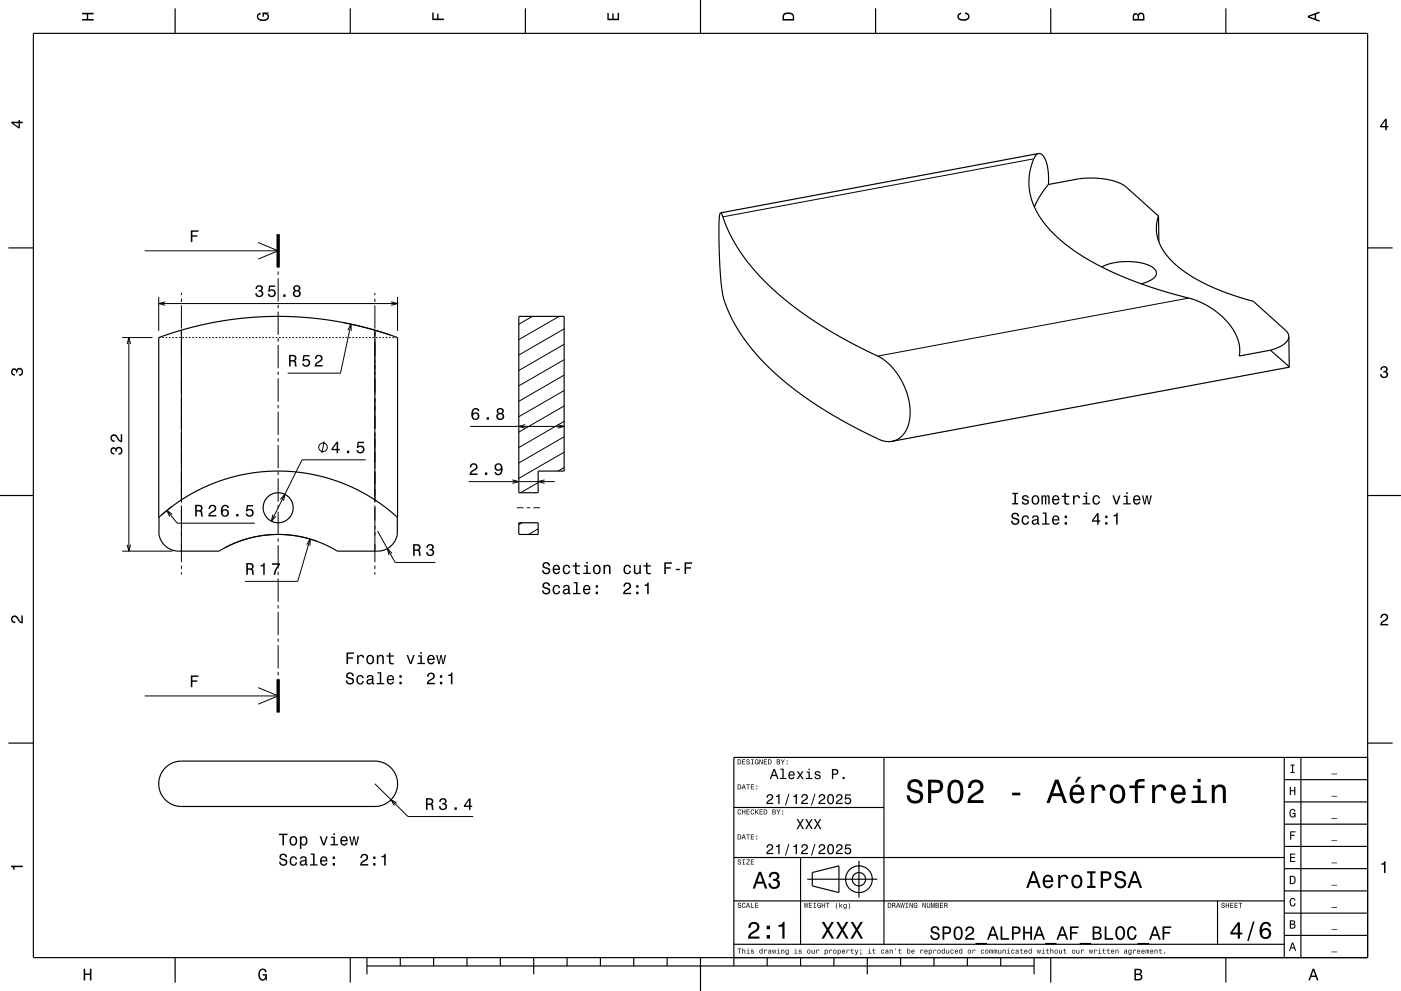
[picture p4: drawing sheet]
<svg xmlns="http://www.w3.org/2000/svg" width="420mm" height="297mm" viewBox="0 0 420 297" stroke-linecap="round" stroke-linejoin="round" font-family="sans-serif">
<g fill="none" stroke="#000" stroke-width=".3">
<path d="M309.9 47.6l-93.2 17.4M43.4 75.2h40M77.4 72.7l6 2.5-6 2.5M47.6 89v10.2M47.6 91h71.6M49.5 90.5l-1.9 .5 1.9 .5M54.4 87.8v.7M54.4 89.5v1M54.4 91.5v7M54.4 98.9v51.7M83.4 80.2v.2M83.4 81.4v1"/>
<path d="M83.4 83.4v7M83.4 91.4v1M83.4 93.4v7M103.3 96.8l7.2 1.6 6.4 2M104.3 99l.9-1.8 .1 2M105.2 97.2l-3.1 14.6h-15.8M112.4 87.8v.7M112.4 89.5v1M112.4 91.5v7M112.4 98.9v51.7M117.3 90.5l1.9 .5-1.9 .5M119.2 89v10.2"/>
<path d="M159.6 94.8l-4.1 2.4M167.6 94.8l-12.1 7M169.1 98.6l-13.6 7.8M356.4 89.3l-93.3 17.4M36.6 101.2h9.1M38.1 103.1l.5-1.9 .5 1.9M38.6 101.2v64M47.7 101.2h.4M48.6 101.2h.5M49.6 101.2h.5M50.6 101.2h.5M51.6 101.2h.5"/>
<path d="M52.6 101.2h.5M53.6 101.2h.5M54.6 101.2h.5M55.6 101.2h.5M56.6 101.2h.5M57.6 101.2h.5M58.6 101.2h.5M59.6 101.2h.5M60.6 101.2h.5M61.6 101.2h.5M62.6 101.2h.5M63.6 101.2h.5"/>
<path d="M64.6 101.2h.5M65.6 101.2h.5M66.6 101.2h.5M67.6 101.2h.5M68.6 101.2h.5M69.6 101.2h.5M70.6 101.2h.5M71.6 101.2h.5M72.6 101.2h.5M73.6 101.2h.5M74.6 101.2h.5M75.6 101.2h.5"/>
<path d="M76.6 101.2h.5M77.6 101.2h.5M78.6 101.2h.5M79.6 101.2h.5M80.6 101.2h.5M81.6 101.2h.5M82.6 101.2h.5M83.4 101.4v1M83.4 103.4v7M83.4 111.4v1M83.4 113.4v7M83.6 101.2h.5"/>
<path d="M84.6 101.2h.5M85.6 101.2h.5M86.6 101.2h.5M87.6 101.2h.5M88.6 101.2h.5M89.6 101.2h.5M90.6 101.2h.5M91.6 101.2h.5M92.6 101.2h.5M93.6 101.2h.5M94.6 101.2h.5M95.6 101.2h.5"/>
<path d="M96.6 101.2h.5M97.6 101.2h.5M98.6 101.2h.5M99.6 101.2h.5M100.6 101.2h.5M101.6 101.2h.5M102.6 101.2h.5M103.6 101.2h.5M104.6 101.2h.5M105.6 101.2h.5M106.6 101.2h.5M107.6 101.2h.5"/>
<path d="M108.6 101.2h.5M109.6 101.2h.5M110.6 101.2h.5M111.6 101.2h.5M112.6 101.2h.5M113.6 101.2h.5M114.6 101.2h.5M115.6 101.2h.5M116.6 101.2h.5M117.6 101.2h.5M118.6 101.2h.5M169.1 117l-13.6 7.9"/>
<path d="M169.1 112.4l-13.6 7.9M169.1 107.8l-13.6 7.9M169.1 103.2l-13.6 7.8M83.4 121.4v1M83.4 123.4v7M83.4 131.4v1M83.4 133.4v7M97.2 132.3l-.7 3.5M109.6 137.8h-19l-9.2 18.4M141 127.8h28.1M157.5 127.3l-2 .5 2 .5M167.2 127.3l1.9 .5-1.9 .5"/>
<path d="M169.1 135.5l-13.6 7.9M169.1 130.9l-13.6 7.8M169.1 126.3l-13.6 7.8M169.1 121.7l-13.6 7.8M50 153l3.1 3.8h23.3M51.6 151.8l-3 2.4M51.7 154.2l-1.7-1.2 .8 1.8M54.4 151.5v17M81.8 154.2l-.4 2 1.3-1.5M83.4 141.4v1M83.4 143.4v7M83.4 151.4v1"/>
<path d="M83.4 153.4v7M84.1 149.6l1.3-1.5-.4 2M112.4 151.5v17M113.2 159.2l5.3 9.4h12M140.5 144.3h25.8M153.6 143.8l1.9 .5-1.9 .6M154.9 152.2h2M156.5 156.7l-1 .5M157.9 152.2h1M159.9 152.2h2M161.3 158.5l-2.9 1.7M161.3 144.6l-5.2 3.1"/>
<path d="M163.3 143.8l-2 .5 2 .6M169.1 140.1l-1.8 1.1M36.6 165.2h15.1M38.1 163.2l.5 2 .5-2M54.4 169.5v1M54.4 171.5v.7M83.4 161.4v1M83.4 163.4v7M83.4 171.4v1M83.4 173.4v7M91.9 163.3l1.1-1.7-.1 2M93 161.6l-3.8 12.6h-15.8"/>
<path d="M94.9 162.2l-3.4-1-3.7-.7-3.2-.3h-3.5l-3.5 .5-3.6 .8-3.3 1.1-3 1.4M112.4 169.5v1M112.4 171.5v.7M117.5 165.8l-1.4-1.4 .5 1.9M83.4 181.4v1M83.4 183.4v7M83.4 191.4v1M83.4 193.4v7M43.4 208.6h40M77.4 206.1l6 2.5-6 2.4M83.4 201.4v1M83.4 203.4v.2"/>
<path d="M112.4 234.9l9.9 9.8h19.6M119 240.7l-1.8-1 1 1.7"/>
<circle cx="96.8" cy="134.1" r="1.28"/>
</g>
<g fill="none" stroke="#000" stroke-width=".35">
<path d="M10 10h400v277h-400zM52.5 2.5v7.5M105 2.5v7.5M157.5 2.5v7.5M210 0v10M262.5 2.5v7.5M315 2.5v7.5M367.5 2.5v7.5M311.4 46l-.8 .4-.5 .8-1.2 3.7-.4 3.5 .3 3.5 .9 3.1 1.5 3.1 2.2 3.2 2.7 2.9 3.2 2.9 3.9 2.8 4.1 2.5 4.8 2.5 10.4 4.3 12.3 3.7a22.6 22.6 0 0 1 16.2 12.5 9.9 9.9 0 0 1 .5 5.3l9.3-1.7M311.4 46l.8 .2a8.4 8.4 0 0 1 2.1 6.5v2.6M311.4 46l-95.4 17.8M314.3 55.3l9.3-1.7 2-.2 4.4 .1 4 .8 2.1 .8 1.3 .8 9.9 8.9"/>
<path d="M314.3 55.3l-2.5 3.4-1.7 3.3M2.5 74.3h7.5M216 63.8l-.2 .4a114.3 114.3 0 0 0 1.2 25.3l1.1 3.2 1.5 3.2 3.7 6 5 6 6.2 5.8 8.4 6.5 9.7 5.9 11.3 5.7 1.8 .5h1.7M216 63.8l.5 .6 2.4 5.9 3.1 5.4 4.4 5.5 5.3 5.4 6.4 5.4 7.3 5.1 8.4 4.9 8.3 4.3a19.3 19.3 0 0 1 10.6 19.2 7.4 7.4 0 0 1-5.3 6.8M347.3 64.8l-.5 1.9-.1 1.8 .1 1.8 .5 1.9 .8 1.8 1.2 1.9 2.9 3.2 4.5 3.4 5.5 3 6.5 2.7 7 2.1 9.8 8.8 .6 .8 .3 .9M347.3 64.8l.1 7.7M410 74.3h7.5M155.5 94.8h13.6v46.4h-7.8v6.5h-5.8zM330.3 80l1.7-.7 1.9-.5 4.4-.4 4.2 .5 1.9 .6 1.3 .7 1 1.3v.7l-.4 .7-1.4 1.1-2.8 1M47.6 101.2l8.4-2.7 9-2.1 8.5-1.1 9.2-.5 9 .3 9.6 1.3 9.1 2 8.8 2.8v53.9l-3.7-3.1-3.9-2.7-4.3-2.4-4.8-2.2-4.5-1.5-4.6-1.1-5.2-.7-4.5-.2-5.2 .2-4.8 .7-4.6 1-4.5 1.5-4.4 1.9-4.3 2.4-4.6 3.1-3.7 3.1zM380.8 105l5.7 5M386.4 100.8l-.4 1.3-1.1 1.1-1.6 .9-2.5 .9"/>
<path d="M386.4 100.8l.1 9.2M386.5 110.1l-119.1 22.2M386.5 110v.1M0 148.5h10M47.7 155v5.1a6 6 0 0 0 5.9 5.1h12l4.1-2.2 4.2-1.5 4.4-.9 4.8-.4 4.7 .3 4.6 .9 4.5 1.6 4.2 2.2h12.1a6 6 0 0 0 5.9-5.1v-5.1M155.5 156.7h5.8v3.5h-5.8zM410 148.5h10M2.5 222.7h7.5M49.5 230.2a6.8 6.8 0 0 1 4.9-2.1h58a6.8 6.8 0 0 1 6.8 6.8 6.8 6.8 0 0 1-6.8 6.8h-58a6.8 6.8 0 0 1-6.3-4.1 6.8 6.8 0 0 1 1.4-7.4zM265 227v56M385 233.7h25M385 227v60"/>
<path d="M390 227v60M410 222.7h7.5M410 227h-190v62.5M220 257h165M220 242h45M240 257v26M257.5 258v11M385 253.7h25M385 247h25M385 240.3h25M220 270h165M242 263.5h21"/>
<path d="M243.5 261.5l8-2v8l-8-2zM365 270v13M385 273.7h25M385 267h25M385 260.3h25M52.5 287v7.5M105 287v7.5M110 289.5h200M110 287v5M120 287v2.5M130 287v2.5M140 287v2.5"/>
<path d="M150 287v2.5M160 287v5M170 287v2.5M180 287v2.5M190 287v2.5M200 287v2.5M210 287v10M220 283h165M230 287v2.5M240 287v2.5M250 287v2.5M260 287v5"/>
<path d="M270 287v2.5M280 287v2.5M290 287v2.5M300 287v2.5M310 287v5M315 287v7.5M367.5 287v7.5M385 280.3h25"/>
<circle cx="83.4" cy="152.2" r="4.5"/>
<circle cx="257.5" cy="263.5" r="2"/>
<circle cx="257.5" cy="263.5" r="4"/>
</g>
<path d="M83.4 70.2v10M83.4 203.6v10" fill="none" stroke="#000" stroke-width="1" stroke-linecap="butt"/>
<g fill="#000">
<path d="M24.6 3.8h3.5v.5h-1.7v1.4h1.7v.5h-3.5v-.5h1.4v-1.4h-1.4z" fill-rule="evenodd"/>
<path d="M77.3 4.2l.8-.4v.5l-.3 .1a.68 .68 0 0 0-.4 .6 .68 .68 0 0 0 .4 .6 1.68 1.68 0 0 0 2.4-.6 .93 .93 0 0 0-1.1-.8v.8h-.4v-1.3h1.9v.3l-.5 .1 .4 .4a1.19 1.19 0 0 1-.9 1.7 1.9 1.9 0 0 1-2.6-1.3z" fill-rule="evenodd"/>
<path d="M129.6 3.8h.4v1.8h1.1v-1.5h.4v1.5h1.6v.4h-3.5z" fill-rule="evenodd"/>
<path d="M182.1 3.9h.4v1.7h1.1v-1.6h.4v1.6h1.2v-1.8h.4v2.3h-3.5z" fill-rule="evenodd"/>
<path d="M235 4a2.21 2.21 0 0 0-.4 2.2h3.5v-1.2a1.92 1.92 0 0 0-3.1-1zM235.3 4.4l.4-.2a1.44 1.44 0 0 1 2 .8v.7h-2.7l.1-1z" fill-rule="evenodd"/>
<path d="M287.3 4.2l.8-.4v.4l-.3 .1a.66 .66 0 0 0-.4 .6 .66 .66 0 0 0 .4 .6 1.69 1.69 0 0 0 2.5-.5 .9 .9 0 0 0-1-.8v-.5a1.24 1.24 0 0 1 1.4 1.1 1.24 1.24 0 0 1-1.1 1.4 1.93 1.93 0 0 1-2.6-1.2z" fill-rule="evenodd"/>
<path d="M339.8 4.2l-.2 2h3.5v-1.4a.98 .98 0 0 0-.7-1 .98 .98 0 0 0-1.2 .6 .84 .84 0 0 0-1.4-.2zM340.1 4.5l.4-.1 .4 .1 .1 1.2h-1zM341.6 4.4l.4-.2a.58 .58 0 0 1 .7 .7v.8h-1.2z" fill-rule="evenodd"/>
<path d="M392.1 4.7v.6l3.5 1.2v-.4l-1-.4v-1.4l1-.4v-.4zM392.6 5l1.5-.5v1z" fill-rule="evenodd"/>
<path d="M3.4 36.5v.4l2.1 1.6h.5v-1.6h.8v-.4h-.8v-.5h-.4v.5zM4 36.9h1.6v1.1z" fill-rule="evenodd"/>
<path d="M415.3 35.6l-1.6 2.1v.5h1.6v.8h.4v-.8h.5v-.4h-.5v-2.2zM415.3 36.2v1.6h-1.1z" fill-rule="evenodd"/>
<path d="M57.2 69h2.3v.5h-1.8v1h1.4v.4h-1.4v1.6h-.5z" fill-rule="evenodd"/>
<path d="M76.9 85.8l-.3 .8h.4a.62 .62 0 0 1 .4-.8 .62 .62 0 0 1 .8 .3 .62 .62 0 0 1-.2 .8l-.5 .1v.4a.72 .72 0 0 1 .9 .4 .72 .72 0 0 1-.5 .9 .72 .72 0 0 1-.9-.5v-.3h-.5a1.18 1.18 0 0 0 1.5 1.2 1.18 1.18 0 0 0 .6-1.9l-.2-.1a1.01 1.01 0 0 0 0-1.5 1.01 1.01 0 0 0-1.5 .2zM80.6 85.6l-.2 1.8h.4a.8 .8 0 0 1 1.2-.2 .8 .8 0 0 1-.1 1.2 .8 .8 0 0 1-1.2-.3h-.4a1.21 1.21 0 0 0 1.5 1 1.21 1.21 0 0 0 .8-1.6 1.21 1.21 0 0 0-1.8-.6l.2-.9h1.5v-.4zM84.9 88.2v.8h.7v-.8zM88.2 85.7l-.2 .3a.79 .79 0 0 0 .4 1.1 1.09 1.09 0 0 0-.2 1.6 1.09 1.09 0 0 0 1.6 0 1.09 1.09 0 0 0-.2-1.6 .95 .95 0 0 0 .3-1.4 .95 .95 0 0 0-1.4-.2zM88.3 88a.71 .71 0 0 1 1.4 0 .71 .71 0 0 1-1.4 0zM88.4 86.4a.6 .6 0 0 1 1.2 0 .6 .6 0 0 1-1.2 0z" fill-rule="evenodd"/>
<path d="M3.6 110.6a.86 .86 0 0 1 1.4 .2 1.18 1.18 0 0 1 2 .3 1.18 1.18 0 0 1-1.3 1.6v-.5a.72 .72 0 0 0 .9-.6 .72 .72 0 0 0-.8-.8 .72 .72 0 0 0-.6 .9h-.4a.62 .62 0 0 0-.4-.8 .62 .62 0 0 0-.8 .5 .62 .62 0 0 0 .5 .7h.4l-.1 .5a1.17 1.17 0 0 1-1-.7 1.17 1.17 0 0 1 .2-1.3z" fill-rule="evenodd"/>
<path d="M86.7 106.3v3.5h.4v-1.4h1.1l.3 1.4h.5l-.3-1.4-.3-.3a.97 .97 0 0 0 .4-1.1 .97 .97 0 0 0-1-.7zM87.1 106.8h.6a.6 .6 0 0 1 .7 .6 .6 .6 0 0 1-.7 .5h-.6z" fill-rule="evenodd"/>
<path d="M90.9 106.4l-.2 1.9h.4a.8 .8 0 0 1 1.2-.3 .8 .8 0 0 1-.1 1.3 .8 .8 0 0 1-1.2-.4h-.4a1.21 1.21 0 0 0 1.5 1.1 1.21 1.21 0 0 0 .8-1.7 1.21 1.21 0 0 0-1.8-.5l.2-1h1.5v-.4zM94.7 106.6l-.3 1h.5a.7 .7 0 0 1 .5-.9 .7 .7 0 0 1 .8 .5 .7 .7 0 0 1-.5 .9l-.3 .2a1.64 1.64 0 0 0-1.1 1.5h2.4v-.4h-1.9l.9-.8a1.17 1.17 0 0 0 .9-1.7 1.17 1.17 0 0 0-1.9-.3z" fill-rule="evenodd"/>
<path d="M414.1 110a1.01 1.01 0 0 1 1.5-.2 1.01 1.01 0 0 1 0 1.6 1.12 1.12 0 0 1 .4 1.5 1.12 1.12 0 0 1-1.6 .3l-.6-.5-.1-.6h.5a.72 .72 0 0 0 .7 .9 .72 .72 0 0 0 .7-.8 .72 .72 0 0 0-.9-.6v-.4a.62 .62 0 0 0 .8-.4 .62 .62 0 0 0-.5-.8 .62 .62 0 0 0-.7 .5v.4h-.5z" fill-rule="evenodd"/>
<path d="M33.4 134.3a1.17 1.17 0 0 0-.2 1.3 1.17 1.17 0 0 0 1.1 .6v-.4a.62 .62 0 0 1-.8-.4 .62 .62 0 0 1 .3-.7 .62 .62 0 0 1 .8 .2v.5h.4a.74 .74 0 0 1 .6-1 .74 .74 0 0 1 .9 .8 .74 .74 0 0 1-1 .6v.5a1.18 1.18 0 0 0 1.2-1.5 1.18 1.18 0 0 0-1.8-.6l-.1 .2a.86 .86 0 0 0-1.4-.1zM33.4 130.5a1.2 1.2 0 0 0-.2 1.3 1.2 1.2 0 0 0 1.2 .7v-.5a.71 .71 0 0 1-.9-.5 .71 .71 0 0 1 .5-.9 .71 .71 0 0 1 .9 .5l.2 .3a1.63 1.63 0 0 0 1.5 1.1v-2.4h-.4v1.9l-.4-.3-.8-1.1a1.11 1.11 0 0 0-1.6-.1z" fill-rule="evenodd"/>
<path d="M100.9 132.4l-1.5 2.1v.4h1.5v.9h.5v-.9h.5v-.4h-.5v-2.1zM100.9 133v1.5h-1.1zM104 135.1v.7h.7v-.7zM107.2 132.4l-.2 1.8h.4a.8 .8 0 0 1 1.2-.2 .8 .8 0 0 1-.1 1.3 .8 .8 0 0 1-1.2-.4h-.4a1.21 1.21 0 0 0 1.5 1 1.21 1.21 0 0 0 .8-1.6 1.21 1.21 0 0 0-1.8-.6l.2-.9h1.5v-.4z" fill-rule="evenodd"/>
<path d="M141.8 122.6a2.4 2.4 0 0 0 .2 3.2 1.16 1.16 0 0 0 1.5-.3 1.16 1.16 0 0 0-.2-1.6 1.16 1.16 0 0 0-1.5 0 1.02 1.02 0 0 1 .8-1.2l.5 .1 .1 .4h.5a1.12 1.12 0 0 0-.7-.9 1.12 1.12 0 0 0-1.2 .3zM141.8 124.7a.75 .75 0 0 1 1.4 0 .75 .75 0 0 1-1.4 0zM145.9 125v.8h.7v-.8zM149.2 122.5l-.2 .3a.8 .8 0 0 0 .3 1.1 1.09 1.09 0 0 0-.1 1.6 1.09 1.09 0 0 0 1.6 0 1.09 1.09 0 0 0-.2-1.6 .95 .95 0 0 0 .3-1.3 .95 .95 0 0 0-1.4-.3zM149.2 124.8a.75 .75 0 0 1 1.5 0 .75 .75 0 0 1-1.5 0zM149.4 123.2a.59 .59 0 0 1 1.1 0 .59 .59 0 0 1-1.1 0z" fill-rule="evenodd"/>
<path d="M58.5 151.3v3.5h.5v-1.5l1 .1 .3 1.4h.6l-.3-1.5-.3-.2a.97 .97 0 0 0 .4-1.1 .97 .97 0 0 0-1-.7zM59 151.7h.6a.6 .6 0 0 1 .7 .6 .6 .6 0 0 1-.8 .6h-.5z" fill-rule="evenodd"/>
<path d="M62.8 151.6l-.3 .9h.5a.7 .7 0 0 1 .5-.8 .7 .7 0 0 1 .9 .5 .7 .7 0 0 1-.5 .9l-.3 .1a1.63 1.63 0 0 0-1.2 1.6h2.5v-.4h-2l.9-.8a1.17 1.17 0 0 0 .9-1.7 1.17 1.17 0 0 0-1.9-.3zM66.7 151.6a2.4 2.4 0 0 0 .2 3.2 1.16 1.16 0 0 0 1.5-.3 1.16 1.16 0 0 0-.1-1.6 1.16 1.16 0 0 0-1.6 0 1.02 1.02 0 0 1 .8-1.2l.5 .1 .2 .4h.4a1.12 1.12 0 0 0-.7-.9 1.12 1.12 0 0 0-1.2 .3zM66.7 153.7a.75 .75 0 0 1 1.5 0 .75 .75 0 0 1-1.5 0zM70.8 154v.8h.7v-.8zM74 151.4l-.3 1.8h.4a.8 .8 0 0 1 1.3-.2 .8 .8 0 0 1-.1 1.2 .8 .8 0 0 1-1.2-.3h-.5a1.21 1.21 0 0 0 1.5 1 1.21 1.21 0 0 0 .9-1.6 1.21 1.21 0 0 0-1.8-.6l.2-.9h1.5v-.4z" fill-rule="evenodd"/>
<path d="M141.2 139.1l-.3 1h.4a.7 .7 0 0 1 .5-.9 .7 .7 0 0 1 .9 .5 .7 .7 0 0 1-.5 .9l-.3 .2a1.63 1.63 0 0 0-1.1 1.5h2.4v-.4h-1.9l.8-.8a1.17 1.17 0 0 0 1-1.7 1.17 1.17 0 0 0-1.9-.3zM145.4 141.6v.7h.7v-.7zM148.6 139.1a1.15 1.15 0 0 0-.1 1.7 1.15 1.15 0 0 0 1.7 0 1.02 1.02 0 0 1-.8 1.2l-.5-.1-.2-.4h-.4a1.23 1.23 0 0 0 1.4 .9 1.23 1.23 0 0 0 1-1.5 1.42 1.42 0 0 0-.4-1.7 1.42 1.42 0 0 0-1.7-.1zM148.7 140a.75 .75 0 0 1 1.5 0 .75 .75 0 0 1-1.5 0z" fill-rule="evenodd"/>
<path d="M303.5 153.9a1.09 1.09 0 0 0-.2 1.3 1.09 1.09 0 0 0 1.3 .5 .64 .64 0 0 1 .4 .9 .64 .64 0 0 1-1 .2l-.5-.7h-.4a1.21 1.21 0 0 0 1.5 1.3 1.21 1.21 0 0 0 .7-1.9l-.8-.3a.71 .71 0 0 1-.8-.6 .7 .7 0 0 1 .7-.5 .7 .7 0 0 1 .6 .7h.5a1.19 1.19 0 0 0-.7-1.1 1.19 1.19 0 0 0-1.3 .2zM306.6 154.8a1.45 1.45 0 0 0-.3 1.7 1.45 1.45 0 0 0 1.5 .7l.6-.5 .1-.4h-.4l-.4 .6a1.01 1.01 0 0 1-1-1 1.01 1.01 0 0 1 1-1l.4 .5h.4a1.09 1.09 0 0 0-.8-.9 1.09 1.09 0 0 0-1.1 .3zM309.7 154.7l-.3 .6h.4a.55 .55 0 0 1 .7-.5 .55 .55 0 0 1 .3 .7l-.2 .1a.91 .91 0 0 0-1.3 .5 .91 .91 0 0 0 .8 1.2l.9-.4 .1 .3h.5v-.3l-.2-.1v-1.6a1.02 1.02 0 0 0-.7-.8 1.02 1.02 0 0 0-1 .3zM309.8 156.2l1.1-.3a.77 .77 0 0 1-.2 .8 .77 .77 0 0 1-.9 .1zM312.6 153.6v.4h.7v2.9h-.9v.3h2.2v-.3h-.9v-3.3zM315.7 154.8a1.45 1.45 0 0 0-.3 1.6 1.45 1.45 0 0 0 1.5 .9l.7-.9h-.5l-.6 .5a.76 .76 0 0 1-.7-.9h1.8a1.16 1.16 0 0 0-.5-1.4 1.16 1.16 0 0 0-1.4 .2zM316 155l.2-.1a.67 .67 0 0 1 .7 .1 .67 .67 0 0 1 .2 .6h-1.3zM319.2 156.5v.7h.7v-.7zM319.2 154.5v.8h.7v-.8z" fill-rule="evenodd"/>
<path d="M303.5 147.7v.4h.6v2.7h-.6v.4h1.7v-.4h-.6v-2.7h.6v-.4zM306.6 148.6l-.2 .3a.96 .96 0 0 0 1.2 1.2l.3 .1a.6 .6 0 0 1-.5 .7 .6 .6 0 0 1-.7-.6h-.4a1.03 1.03 0 0 0 1.3 1 1.03 1.03 0 0 0 .7-1.5l-1.4-.4a.53 .53 0 0 1 .4-.7 .53 .53 0 0 1 .7 .5h.4a1.08 1.08 0 0 0-1.8-.6zM309.6 148.8a1.45 1.45 0 0 0-.3 1.7 1.45 1.45 0 0 0 1.6 .7 1.45 1.45 0 0 0 .7-1.8 1.45 1.45 0 0 0-1.7-.9zM309.9 149a.67 .67 0 0 1 .7-.2 .67 .67 0 0 1 .5 .6 .93 .93 0 0 1 0 1 .93 .93 0 0 1-1 .4 1.36 1.36 0 0 1-.2-1.8zM312.2 148.5v2.7h.4l.1-2.1 .2-.3h.2l.1 .3 .1 2.1h.3l.1-2.1 .3-.4 .3 .6v1.9h.4v-1.9a.69 .69 0 0 0-.5-.9l-.6 .4-.5-.4-.5 .4v-.3zM315.7 148.8a1.45 1.45 0 0 0-.3 1.6 1.45 1.45 0 0 0 1.5 .8l.7-.8h-.5l-.6 .5a.76 .76 0 0 1-.7-.9h1.8a1.16 1.16 0 0 0-.5-1.4 1.16 1.16 0 0 0-1.4 .2zM316 149l.2-.2a.67 .67 0 0 1 .7 .1 .67 .67 0 0 1 .2 .7h-1.3zM319.1 147.8v.8h-.8v.3h.8v1.8a1.05 1.05 0 0 0 1.4 .5v-.3a.68 .68 0 0 1-1-.4v-1.6h1v-.3h-1v-.8zM321.7 148.5v2.7h.4v-1.6a.66 .66 0 0 1 .4-.8 .66 .66 0 0 1 .8 .3v.2h.5a.89 .89 0 0 0-.7-.9 .89 .89 0 0 0-1 .5v-.4zM324.8 148.6v.3h.7v1.9h-.9v.4h2.2v-.4h-.9v-2.2zM325.5 147.6v.5h.4v-.5zM327.8 148.8a1.45 1.45 0 0 0-.2 1.6 1.45 1.45 0 0 0 1.5 .8l.6-.5 .1-.5h-.5l-.4 .6a1.01 1.01 0 0 1-.9-1 1.01 1.01 0 0 1 .9-1l.4 .6h.5a1.09 1.09 0 0 0-.8-1 1.09 1.09 0 0 0-1.2 .4zM333.5 148.5l1 2.7h.4l1-2.7h-.4l-.8 2.2-.8-2.2zM336.9 148.6v.3h.7v1.9h-.9v.4h2.3v-.4h-.9v-2.2zM337.6 147.6v.5h.5v-.5zM340 148.8a1.46 1.46 0 0 0-.3 1.6 1.46 1.46 0 0 0 1.5 .8l.6-.8h-.4l-.6 .5a.76 .76 0 0 1-.7-.9h1.8a1.17 1.17 0 0 0-.5-1.4 1.17 1.17 0 0 0-1.4 .2zM340.3 149l.2-.2a.67 .67 0 0 1 .7 .1 .67 .67 0 0 1 .2 .7h-1.3zM342.3 148.5l.7 2.7h.4l.4-2.3 .4 2.3h.4l.7-2.7h-.4l-.5 2.3-.4-2.3h-.4l-.4 2.3-.5-2.3z" fill-rule="evenodd"/>
<path d="M328.9 153.8l-1.5 2.1v.5h1.5v.8h.5v-.8h.5v-.4h-.5v-2.2zM328.9 154.4v1.6h-1.1zM331.3 156.5v.7h.7v-.7zM331.3 154.5v.8h.7v-.8zM333.8 154.4v.3h.8v2.5h.5v-3.5h-.4a.78 .78 0 0 1-.9 .7z" fill-rule="evenodd"/>
<path d="M73.8 168.7v3.5h.5v-1.4l1.1 .1 .2 1.3h.6l-.3-1.4-.3-.3a.97 .97 0 0 0 .4-1.1 .97 .97 0 0 0-1-.7zM74.3 169.2h.6a.6 .6 0 0 1 .7 .6 .6 .6 0 0 1-.8 .5h-.5z" fill-rule="evenodd"/>
<path d="M78.1 169.4v.3h.8v2.5h.5v-3.5h-.4a.78 .78 0 0 1-.9 .7zM81.6 168.8v.5h1.9a5.1 5.1 0 0 0-1.5 2.9h.5a5.3 5.3 0 0 1 1.5-3v-.4z" fill-rule="evenodd"/>
<path d="M123.9 163.1v3.5h.4v-1.5l1.1 .1 .3 1.4h.5l-.3-1.5-.3-.2a.97 .97 0 0 0 .4-1.2 .97 .97 0 0 0-1-.6zM124.3 163.5h.6a.6 .6 0 0 1 .7 .6 .6 .6 0 0 1-.7 .6h-.6z" fill-rule="evenodd"/>
<path d="M128.1 163.3a1.01 1.01 0 0 1 1.5-.1 1.01 1.01 0 0 1 0 1.5 1.12 1.12 0 0 1 .4 1.6 1.12 1.12 0 0 1-1.6 .3l-.6-.6-.1-.5h.5a.72 .72 0 0 0 .7 .9 .72 .72 0 0 0 .7-.8 .72 .72 0 0 0-.9-.7v-.4a.62 .62 0 0 0 .8-.4 .62 .62 0 0 0-.4-.7 .62 .62 0 0 0-.8 .5v.3h-.5z" fill-rule="evenodd"/>
<path d="M162.9 168.7a1.09 1.09 0 0 0-.1 1.3 1.09 1.09 0 0 0 1.2 .5 .64 .64 0 0 1 .4 .9 .64 .64 0 0 1-1 .2l-.5-.7h-.4a1.21 1.21 0 0 0 1.5 1.3 1.21 1.21 0 0 0 .7-1.9l-.8-.3a.71 .71 0 0 1-.8-.6 .7 .7 0 0 1 .7-.5 .7 .7 0 0 1 .6 .7h.5a1.19 1.19 0 0 0-.7-1.1 1.19 1.19 0 0 0-1.3 .2zM166 169.6a1.45 1.45 0 0 0-.3 1.6 1.45 1.45 0 0 0 1.5 .9l.7-.8h-.5l-.6 .4a.76 .76 0 0 1-.7-.9h1.8a1.16 1.16 0 0 0-.5-1.4 1.16 1.16 0 0 0-1.4 .2zM166.3 169.8l.2-.1a.66 .66 0 0 1 .7 .1 .66 .66 0 0 1 .2 .6h-1.3zM169 169.6a1.45 1.45 0 0 0-.2 1.7 1.45 1.45 0 0 0 1.5 .7l.5-.5 .1-.4h-.4l-.4 .6a1.01 1.01 0 0 1-1-1 1.01 1.01 0 0 1 1-1l.4 .5h.4a1.09 1.09 0 0 0-.7-.9 1.09 1.09 0 0 0-1.2 .3zM172.4 168.6v.8h-.8v.4h.8v1.8a1.05 1.05 0 0 0 1.5 .5v-.4a.68 .68 0 0 1-1-.3v-1.6h1v-.4h-1v-.8zM175.1 169.4v.4h.7v1.9h-.9v.3h2.2v-.3h-.9v-2.3zM175.8 168.4v.5h.4v-.5zM178.1 169.6a1.45 1.45 0 0 0-.3 1.7 1.45 1.45 0 0 0 1.6 .7 1.45 1.45 0 0 0 .7-1.7 1.45 1.45 0 0 0-1.7-1zM178.4 169.9a.67 .67 0 0 1 .7-.3 .67 .67 0 0 1 .5 .6 .93 .93 0 0 1 0 1.1 .93 .93 0 0 1-1 .4 1.37 1.37 0 0 1-.2-1.8zM180.9 169.3v2.7h.5v-1.5a.63 .63 0 0 1 .4-.8 .63 .63 0 0 1 .8 .3v2h.4v-1.7a.89 .89 0 0 0-.6-1 .89 .89 0 0 0-1.1 .4v-.4zM187.2 169.6a1.45 1.45 0 0 0-.2 1.7 1.45 1.45 0 0 0 1.5 .7l.6-.5 .1-.4h-.5l-.4 .6a1.01 1.01 0 0 1-.9-1 1.01 1.01 0 0 1 .9-1l.4 .5h.5a1.09 1.09 0 0 0-.8-.9 1.09 1.09 0 0 0-1.2 .3zM190 169.3v1.8a.89 .89 0 0 0 .6 1 .89 .89 0 0 0 1.1-.5v.4h.4v-2.7h-.4v1.6a.65 .65 0 0 1-.4 .8 .65 .65 0 0 1-.8-.3v-2.1zM193.7 168.6v.8h-.8v.4h.8v1.8a1.04 1.04 0 0 0 1.4 .5v-.4a.68 .68 0 0 1-1-.3v-1.6h1v-.4h-1v-.8zM199.1 168.5v3.5h.5v-1.6h1.5v-.4h-1.5v-1h1.8v-.5zM202.6 170.5v.4h1.2v-.4zM205.2 168.5v3.5h.5v-1.6h1.5v-.4h-1.5v-1h1.8v-.5z" fill-rule="evenodd"/>
<path d="M162.9 174.8a1.09 1.09 0 0 0-.1 1.3 1.09 1.09 0 0 0 1.2 .5 .64 .64 0 0 1 .4 .9 .64 .64 0 0 1-1 .2l-.5-.8h-.4a1.21 1.21 0 0 0 1.5 1.3 1.21 1.21 0 0 0 .7-1.8l-.8-.3a.71 .71 0 0 1-.8-.6 .7 .7 0 0 1 .7-.6 .7 .7 0 0 1 .6 .7h.5a1.19 1.19 0 0 0-.7-1.1 1.19 1.19 0 0 0-1.3 .3zM166 175.7a1.45 1.45 0 0 0-.3 1.6 1.45 1.45 0 0 0 1.5 .8l.6-.5 .1-.5h-.4l-.4 .6a1.01 1.01 0 0 1-1-1 1.01 1.01 0 0 1 1-1l.4 .6h.4a1.09 1.09 0 0 0-.8-1 1.09 1.09 0 0 0-1.1 .4zM169.1 175.5l-.3 .7h.4a.55 .55 0 0 1 .7-.6 .55 .55 0 0 1 .3 .8h-.2a.91 .91 0 0 0-1.3 .6 .91 .91 0 0 0 .8 1.2l.9-.5 .1 .3 .5 .1v-.4h-.2v-1.6a1.02 1.02 0 0 0-1.7-.6zM169.2 177l1.1-.3a.77 .77 0 0 1-.2 .9 .77 .77 0 0 1-.9 .1zM172 174.5v.3h.7v2.9h-.9v.4h2.2v-.4h-.9v-3.2zM175.1 175.7a1.46 1.46 0 0 0-.3 1.6 1.46 1.46 0 0 0 1.5 .8l.7-.8h-.5l-.6 .5a.76 .76 0 0 1-.7-.9h1.8a1.17 1.17 0 0 0-.5-1.4 1.17 1.17 0 0 0-1.4 .2zM175.4 175.9l.2-.2a.66 .66 0 0 1 .7 .1 .66 .66 0 0 1 .3 .7h-1.4zM178.6 177.3v.8h.7v-.8zM178.6 175.4v.7h.7v-.7z" fill-rule="evenodd"/>
<path d="M187.2 174.9l-.3 .9h.4a.71 .71 0 0 1 .6-.8 .71 .71 0 0 1 .8 .5 .71 .71 0 0 1-.5 .8l-.3 .2a1.63 1.63 0 0 0-1.1 1.6h2.4v-.5h-1.9l.9-.7a1.17 1.17 0 0 0 .9-1.7 1.17 1.17 0 0 0-1.9-.3zM190.7 177.3v.8h.7v-.8zM190.7 175.4v.7h.7v-.7zM193.2 175.2v.4h.8v2.5h.5v-3.5h-.4a.77 .77 0 0 1-.9 .6z" fill-rule="evenodd"/>
<path d="M3.6 184.7a1.22 1.22 0 0 1 2 .8l.8 .8v-1.9h.4v2.4a2.76 2.76 0 0 1-2-1.8 .69 .69 0 0 0-1.1 .5 .69 .69 0 0 0 .9 .8v.4a1.19 1.19 0 0 1-1.2-.6 1.19 1.19 0 0 1 .2-1.4z" fill-rule="evenodd"/>
<path d="M103.9 195.5v3.5h.4v-1.6h1.5v-.4h-1.5v-1h1.9v-.5zM107.1 196.3v2.7h.4v-1.5a.66 .66 0 0 1 .4-.8 .66 .66 0 0 1 .8 .2v.3h.5a.89 .89 0 0 0-.7-1 .89 .89 0 0 0-1 .6v-.5zM110.1 196.6a1.45 1.45 0 0 0-.2 1.7 1.45 1.45 0 0 0 1.6 .7 1.45 1.45 0 0 0 .6-1.7 1.45 1.45 0 0 0-1.6-1zM110.4 196.9a.67 .67 0 0 1 .8-.3 .67 .67 0 0 1 .4 .6 .93 .93 0 0 1 .1 1.1 .93 .93 0 0 1-1 .4 1.36 1.36 0 0 1-.3-1.8zM113 196.3v2.7h.4v-1.5a.63 .63 0 0 1 .4-.8 .63 .63 0 0 1 .8 .3v2h.5v-1.8a.89 .89 0 0 0-.6-.9 .89 .89 0 0 0-1.1 .4v-.4zM116.6 195.6v.8h-.8v.4h.8v1.8a1.04 1.04 0 0 0 1.5 .5v-.4a.68 .68 0 0 1-1-.3l-.1-1.6h1.1v-.4h-1.1v-.8zM121.9 196.3l1 2.7h.5l.9-2.7h-.4l-.8 2.2-.7-2.2zM125.3 196.4v.4h.7v1.9h-.9v.3h2.3v-.3h-.9v-2.3zM126 195.4v.5h.5v-.5zM128.4 196.6a1.45 1.45 0 0 0-.3 1.6 1.45 1.45 0 0 0 1.5 .9l.7-.8h-.5l-.6 .4a.75 .75 0 0 1-.7-.9h1.8a1.16 1.16 0 0 0-.5-1.4 1.16 1.16 0 0 0-1.4 .2zM128.7 196.8l.2-.1a.67 .67 0 0 1 .7 .1 .67 .67 0 0 1 .3 .6h-1.4zM130.7 196.3l.7 2.7h.4l.4-2.3 .4 2.3h.5l.6-2.7h-.4l-.5 2.3-.4-2.3h-.4l-.4 2.3-.4-2.3z" fill-rule="evenodd"/>
<path d="M414.2 184.2a1.18 1.18 0 0 1 1.9 .3 1.18 1.18 0 0 1-1 1.7l-.8 .8h1.9v.4h-2.4a2.76 2.76 0 0 1 1.8-2 .69 .69 0 0 0-.5-1.1 .69 .69 0 0 0-.8 .9h-.4z" fill-rule="evenodd"/>
<path d="M57.2 202.4h2.3v.5h-1.8v1h1.4v.4h-1.4v1.6h-.5z" fill-rule="evenodd"/>
<path d="M104.1 201.8a1.09 1.09 0 0 0-.2 1.3 1.09 1.09 0 0 0 1.2 .5 .64 .64 0 0 1 .5 .9 .64 .64 0 0 1-1 .2l-.5-.8h-.5a1.21 1.21 0 0 0 1.5 1.3 1.21 1.21 0 0 0 .8-1.8l-.8-.3a.72 .72 0 0 1-.9-.6 .7 .7 0 0 1 .8-.6 .7 .7 0 0 1 .6 .7h.5a1.19 1.19 0 0 0-.8-1.1 1.19 1.19 0 0 0-1.2 .3zM107.1 202.7a1.45 1.45 0 0 0-.2 1.6 1.45 1.45 0 0 0 1.5 .8l.6-.5 .1-.5h-.5l-.4 .6a1.02 1.02 0 0 1-.9-1 1.02 1.02 0 0 1 .9-1l.4 .6h.5a1.09 1.09 0 0 0-.8-1 1.09 1.09 0 0 0-1.2 .4zM110.2 202.5l-.2 .7h.4a.55 .55 0 0 1 .6-.6 .55 .55 0 0 1 .4 .8h-.2a.91 .91 0 0 0-1.3 .6 .91 .91 0 0 0 .8 1.2l.8-.5 .1 .3 .6 .1v-.4h-.2l-.1-1.6a1.02 1.02 0 0 0-1.7-.6zM110.4 204l1.1-.3a.77 .77 0 0 1-.2 .9 .77 .77 0 0 1-.9 .1zM113.2 201.5v.3h.7v2.9h-1v.4h2.3v-.4h-.9v-3.2zM116.2 202.7a1.46 1.46 0 0 0-.2 1.6 1.46 1.46 0 0 0 1.4 .8l.7-.8h-.4l-.6 .5a.75 .75 0 0 1-.7-.9h1.8a1.17 1.17 0 0 0-.5-1.4 1.17 1.17 0 0 0-1.5 .2zM116.6 202.9l.2-.2a.67 .67 0 0 1 .7 .1 .67 .67 0 0 1 .2 .7h-1.3zM119.7 204.3v.8h.7v-.8zM119.7 202.4v.7h.7v-.7z" fill-rule="evenodd"/>
<path d="M128.4 201.9l-.4 .9h.5a.7 .7 0 0 1 .5-.8 .7 .7 0 0 1 .9 .5 .7 .7 0 0 1-.5 .8l-.3 .2a1.63 1.63 0 0 0-1.1 1.6h2.4v-.5h-1.9l.8-.7a1.17 1.17 0 0 0 1-1.7 1.17 1.17 0 0 0-1.9-.3zM131.9 204.3v.8h.7v-.8zM131.9 202.4v.7h.7v-.7zM134.4 202.2v.4h.8v2.5h.4v-3.5h-.3a.77 .77 0 0 1-.9 .6z" fill-rule="evenodd"/>
<path d="M221.1 227.6v1.5h.5a.77 .77 0 0 0 .6-.8 .77 .77 0 0 0-.6-.7zM221.4 227.8a.58 .58 0 0 1 .6 .5 .58 .58 0 0 1-.6 .6zM222.5 227.6v1.5h.9v-.2h-.7v-.5h.7v-.2h-.7v-.4h.7v-.2zM223.9 227.7a.6 .6 0 0 0 0 .6 .6 .6 0 0 0 .7 .3 .33 .33 0 0 1-.3 .4 .33 .33 0 0 1-.4-.4h-.2a.54 .54 0 0 0 .6 .6 .54 .54 0 0 0 .5-.7 .54 .54 0 0 0-.8-.4 .28 .28 0 0 1 .2-.4 .28 .28 0 0 1 .4 .3h.2l-.1-.2-.2-.2zM225.2 227.6v.2h.3v1.1h-.3v.2h.7v-.2h-.2v-1.1h.2v-.2zM226.4 227.8a.72 .72 0 0 0-.2 .9 .72 .72 0 0 0 1 .3l.2 .1v-.8h-.5v.2h.3l-.2 .4a.52 .52 0 0 1-.6-.6 .52 .52 0 0 1 .7-.4l.3 .1-.3-.4zM227.7 227.6v1.5h.1v-1.2l.6 1.2h.2v-1.5h-.1v1.2l-.6-1.2zM229 227.6v1.5h1v-.2h-.8v-.5h.7v-.2h-.7v-.4h.7v-.2zM230.3 227.6v1.5h.5a.77 .77 0 0 0 .6-.8 .77 .77 0 0 0-.6-.7zM230.5 227.8a.58 .58 0 0 1 .6 .5 .58 .58 0 0 1-.6 .6zM232.9 227.6v1.5h.5a.42 .42 0 0 0 .5-.3 .42 .42 0 0 0-.3-.5l.2-.2-.1-.4zM233.1 227.8h.3a.23 .23 0 0 1 .2 .2 .23 .23 0 0 1-.2 .2h-.3zM233.1 228.4h.3a.26 .26 0 0 1 .3 .2 .26 .26 0 0 1-.3 .3h-.3zM234.1 227.6l.5 .9v.6h.2v-.6l.5-.9h-.3l-.3 .7-.4-.7zM235.8 228.8v.3h.3v-.3zM235.8 227.9v.3h.3v-.3z" fill-rule="evenodd"/>
<path d="M221.1 235.1v1.5h.5a.77 .77 0 0 0 .6-.8 .77 .77 0 0 0-.6-.7zM221.4 235.3a.58 .58 0 0 1 .6 .5 .58 .58 0 0 1-.6 .6zM222.8 235.1l-.5 1.5h.2l.2-.5h.5l.2 .5h.2l-.5-1.5zM223 235.3l.2 .7h-.5zM223.7 235.1v.2h.5v1.3h.2v-1.3h.4v-.2zM225.1 235.1v1.5h1v-.2h-.8v-.5h.7v-.2h-.7v-.4h.7v-.2zM226.7 236.3v.3h.3v-.3zM226.7 235.4v.3h.3v-.3z" fill-rule="evenodd"/>
<path d="M231.9 230.5l-1.1 3h.4l.3-.9h1.2l.3 .9h.4l-1.1-3zM232.1 230.9l.5 1.3h-1zM234 230.4v.3h.6v2.5h-.8v.3h1.9v-.3h-.8v-2.8zM236.6 231.4a1.25 1.25 0 0 0-.2 1.4 1.25 1.25 0 0 0 1.2 .7l.6-.7h-.4l-.5 .4a.65 .65 0 0 1-.6-.8h1.6v-.1a.96 .96 0 0 0-.5-1.1 .96 .96 0 0 0-1.2 .2zM236.9 231.6l.6-.1 .4 .6h-1.2zM238.9 231.2l.7 1.1-.8 1.2h.5l.6-.9 .6 .9h.4l-.8-1.2 .8-1.1h-.4l-.6 .8-.6-.8zM241.8 231.2v.4h.6v1.6h-.8v.3h2v-.3h-.8v-2zM242.4 230.4v.4h.4v-.4zM244.5 231.3l-.3 .5 .2 .4 1.2 .4a.52 .52 0 0 1-.5 .7 .52 .52 0 0 1-.6-.5h-.3a.88 .88 0 0 0 1.1 .8 .88 .88 0 0 0 .6-1.3l-1.2-.4a.46 .46 0 0 1 .4-.6 .46 .46 0 0 1 .5 .5h.4a.93 .93 0 0 0-1.5-.5zM249.4 230.5v3h.4v-1.3a1.02 1.02 0 0 0 1.3-.2 1.02 1.02 0 0 0 0-1.3zM249.8 230.8h.5a.51 .51 0 0 1 .6 .6 .51 .51 0 0 1-.6 .4h-.5zM252.6 232.8v.7h.6v-.7z" fill-rule="evenodd"/>
<path d="M272.6 234.1a1.93 1.93 0 0 0-.5 2.1 1.93 1.93 0 0 0 1.8 1.2 1.75 1.75 0 0 1 2 1.3 1.61 1.61 0 0 1-1.8 1.3 1.61 1.61 0 0 1-1.4-1.6h-.9a2.52 2.52 0 0 0 2.4 2.5 2.52 2.52 0 0 0 2.6-2.3 2.04 2.04 0 0 0-2.2-1.9 1.42 1.42 0 0 1-1.7-1.3 1.39 1.39 0 0 1 1.6-1.1 1.39 1.39 0 0 1 1.2 1.5h.9a2.33 2.33 0 0 0-1.4-2.3 2.33 2.33 0 0 0-2.6 .6zM278.2 233.7v7h1v-3h1a2.06 2.06 0 0 0 2.6-1.7 2.06 2.06 0 0 0-2.2-2.3zM279.2 234.5a2.24 2.24 0 0 1 2.5 .6 1.21 1.21 0 0 1-.1 1.3 1.21 1.21 0 0 1-1.3 .5h-1.1zM284.6 234.5a6.2 6.2 0 0 0 0 5.5 2.26 2.26 0 0 0 2.4 .8 2.26 2.26 0 0 0 1.7-2 4.6 4.6 0 0 0-1.2-5l-1.1-.2-1 .2zM285.8 234.6l.6-.1 .7 .1a4.7 4.7 0 0 1 0 5.3l-.7 .1-.6-.1a4.7 4.7 0 0 1 0-5.3zM290.8 234.3l-.4 .7-.2 1.2h.9a1.41 1.41 0 0 1 1.1-1.7 1.41 1.41 0 0 1 1.7 1 1.41 1.41 0 0 1-1 1.7 3.6 3.6 0 0 0-2.9 3.5h4.9v-.9h-3.9a3.4 3.4 0 0 1 2.3-1.9 2.25 2.25 0 0 0 1.4-3 2.25 2.25 0 0 0-3.1-1.1zM303.4 237.6v.8h2.5v-.8zM316.3 233.7l-2.6 7h1l.7-2.1h2.8l.7 2.1h1l-2.6-7zM316.8 234.7l1.1 3.1h-2.2zM323.2 232.8l-1 1.7h.6l1.4-1.7zM321.2 235.8a3.7 3.7 0 0 0 .7 4.9 2.21 2.21 0 0 0 3.1-1.6h-.9l-.4 .7-.8 .3a1.52 1.52 0 0 1-1.4-1.9h3.6a2.33 2.33 0 0 0-1-2.7 2.33 2.33 0 0 0-2.9 .3zM321.9 236.3a1.32 1.32 0 0 1 1.6-.3 1.32 1.32 0 0 1 .7 1.5h-2.7zM327.2 235.2v5.5h.9v-3.1a1.33 1.33 0 0 1 .7-1.6 1.33 1.33 0 0 1 1.6 .5l.1 .4h.9a1.79 1.79 0 0 0-1.4-1.8 1.79 1.79 0 0 0-2 1v-.9zM333.3 235.8a3.6 3.6 0 0 0 .7 4.9 2.41 2.41 0 0 0 2.5-.4 2.41 2.41 0 0 0 .9-2.3 2.39 2.39 0 0 0-1.3-2.7 2.39 2.39 0 0 0-2.8 .5zM333.9 236.4a1.34 1.34 0 0 1 1.5-.5 1.34 1.34 0 0 1 .9 1.1 2.22 2.22 0 0 1-1.3 3.1 1.67 1.67 0 0 1-1.4-2.1zM338.6 235.4v.8h1.6v4.5h.9v-4.5h2v-.8h-2a1 1 0 0 1 1.3-1.2h.7v-.7a2.07 2.07 0 0 0-2.9 1.4v.5zM345.4 235.2v5.5h.9v-3.1a1.33 1.33 0 0 1 .7-1.6 1.33 1.33 0 0 1 1.7 .5v.4h.9a1.79 1.79 0 0 0-1.4-1.8 1.79 1.79 0 0 0-2 1v-.9zM351.6 235.8a3.7 3.7 0 0 0 .7 4.9 2.21 2.21 0 0 0 3.1-1.6h-.9l-.5 .7-.7 .3a1.52 1.52 0 0 1-1.4-1.9h3.6a2.33 2.33 0 0 0-1-2.7 2.33 2.33 0 0 0-2.9 .3zM352.3 236.3a1.32 1.32 0 0 1 1.6-.3 1.32 1.32 0 0 1 .6 1.5h-2.6zM357.6 235.4v.8h1.4v3.7h-1.8v.8h4.6v-.8h-1.9v-4.5zM359 233.4v1h.9v-1zM363.3 235.2v5.5h.9v-3.2a1.36 1.36 0 0 1 .6-1.4 1.36 1.36 0 0 1 1.6 .1l.2 1.1v3.4h.9v-3.6a1.77 1.77 0 0 0-1.2-2 1.77 1.77 0 0 0-2.2 1v-.9z" fill-rule="evenodd"/>
<path d="M386.7 235.8h.3v1h1v-1h.3v2.5h-.3v-1.2h-1v1.2h-.3z" fill-rule="evenodd"/>
<path d="M386.9 229.1h1.2v.3h-.4v1.9h.4v.3h-1.2v-.3h.4v-1.9h-.4z" fill-rule="evenodd"/>
<path d="M399.1 238.5h1.8v.2h-1.8z" fill-rule="evenodd"/>
<path d="M399.1 231.9h1.8v.2h-1.8z" fill-rule="evenodd"/>
<path d="M3.3 259.4h3.5v.5h-2.5v.8h-.3a.77 .77 0 0 0-.7-.9z" fill-rule="evenodd"/>
<path d="M84.1 256.1a1.09 1.09 0 0 0-.2 1.3 1.09 1.09 0 0 0 1.2 .5 .64 .64 0 0 1 .5 .9 .64 .64 0 0 1-1 .2l-.5-.8h-.4a1.21 1.21 0 0 0 1.4 1.3 1.21 1.21 0 0 0 .8-1.8l-.8-.3a.71 .71 0 0 1-.9-.6 .7 .7 0 0 1 .8-.6 .7 .7 0 0 1 .6 .7h.5a1.19 1.19 0 0 0-.8-1 1.19 1.19 0 0 0-1.2 .2zM87.1 257a1.45 1.45 0 0 0-.2 1.7 1.45 1.45 0 0 0 1.5 .7l.6-.5 .1-.5h-.5l-.4 .7a1.01 1.01 0 0 1-.9-1.1 1.01 1.01 0 0 1 .9-1l.4 .6h.5a1.09 1.09 0 0 0-.8-1 1.09 1.09 0 0 0-1.2 .4zM90.2 256.8l-.2 .7h.4a.55 .55 0 0 1 .6-.5 .55 .55 0 0 1 .4 .7l-.2 .1a.91 .91 0 0 0-1.3 .5 .91 .91 0 0 0 .8 1.2l.8-.4 .1 .3h.6v-.3l-.2-.1-.1-1.6a1.02 1.02 0 0 0-1.7-.6zM90.4 258.3l1.1-.3a.77 .77 0 0 1-.2 .9 .77 .77 0 0 1-.9 .1zM93.2 255.8v.4h.7v2.8h-1v.4h2.3v-.4h-.9v-3.2zM96.2 257a1.45 1.45 0 0 0-.2 1.6 1.45 1.45 0 0 0 1.4 .8l.7-.8h-.4l-.6 .5a.76 .76 0 0 1-.7-.9h1.8a1.16 1.16 0 0 0-.5-1.4 1.16 1.16 0 0 0-1.5 .2zM96.6 257.2l.2-.2a.66 .66 0 0 1 .7 .1 .66 .66 0 0 1 .2 .7h-1.3zM99.7 258.7v.7h.7v-.7zM99.7 256.7v.7h.7v-.7z" fill-rule="evenodd"/>
<path d="M83.6 249.9v.4h1.1v3.1h.4v-3.1h1.1v-.4zM87.1 250.9a1.45 1.45 0 0 0-.2 1.7 1.45 1.45 0 0 0 1.5 .8 1.45 1.45 0 0 0 .7-1.8 1.45 1.45 0 0 0-1.7-.9zM87.4 251.2a.67 .67 0 0 1 .7-.2 .67 .67 0 0 1 .5 .5 .93 .93 0 0 1 0 1.1 .93 .93 0 0 1-1 .4 1.37 1.37 0 0 1-.2-1.8zM89.9 250.6v3.8h.5v-1.5a.93 .93 0 0 0 1 .5 .93 .93 0 0 0 .7-.8 1.27 1.27 0 0 0 0-1.5 1.27 1.27 0 0 0-1.4-.4l-.3 .4v-.5zM90.5 251.2a.63 .63 0 0 1 .7-.2 .63 .63 0 0 1 .5 .6v.4a.84 .84 0 0 1-.6 1.1 1.18 1.18 0 0 1-.6-1.9zM95.8 250.6l1 2.8h.5l1-2.8h-.5l-.7 2.2-.8-2.2zM99.3 250.7v.4h.7v1.9h-1v.4h2.3v-.4h-.9v-2.3zM99.9 249.7v.5h.5v-.5zM102.3 250.9a1.45 1.45 0 0 0-.2 1.7 1.45 1.45 0 0 0 1.4 .8l.7-.8h-.4l-.6 .5a.76 .76 0 0 1-.7-1h1.7a1.17 1.17 0 0 0-.4-1.3 1.17 1.17 0 0 0-1.5 .1zM102.7 251.2l.2-.2a.67 .67 0 0 1 .7 .1 .67 .67 0 0 1 .2 .7h-1.3zM104.7 250.6l.6 2.8h.5l.4-2.3 .4 2.3h.4l.7-2.8h-.5l-.4 2.3-.4-2.3h-.5l-.4 2.3-.4-2.3z" fill-rule="evenodd"/>
<path d="M108.4 256.2l-.4 1h.5a.71 .71 0 0 1 .5-.9 .71 .71 0 0 1 .9 .5 .71 .71 0 0 1-.5 .9l-.3 .1a1.63 1.63 0 0 0-1.1 1.6h2.4v-.4h-1.9l.8-.8a1.17 1.17 0 0 0 1-1.7 1.17 1.17 0 0 0-1.9-.3zM111.9 258.7v.7h.7v-.7zM111.9 256.7v.7h.7v-.7zM114.4 256.6v.3h.8v2.5h.4v-3.5h-.3a.77 .77 0 0 1-.9 .7z" fill-rule="evenodd"/>
<path d="M127.7 239.2v3.5h.5v-1.5l1 .1 .3 1.4h.5l-.2-1.5-.3-.2a.97 .97 0 0 0 .4-1.1 .97 .97 0 0 0-1-.7zM128.2 239.6h.5a.6 .6 0 0 1 .7 .6 .6 .6 0 0 1-.7 .6h-.5z" fill-rule="evenodd"/>
<path d="M132 239.5l-.3 .8h.4a.62 .62 0 0 1 .4-.7 .62 .62 0 0 1 .7 .3 .62 .62 0 0 1-.2 .8h-.4v.4a.74 .74 0 0 1 .9 .6 .74 .74 0 0 1-.8 .8 .74 .74 0 0 1-.6-.9h-.5a1.18 1.18 0 0 0 1.5 1.2 1.18 1.18 0 0 0 .6-1.8l-.2-.2a1.01 1.01 0 0 0 0-1.5 1.01 1.01 0 0 0-1.5 .2zM136.2 242v.7h.7v-.7zM140.6 239.3l-1.5 2.1v.4h1.5v.9h.5v-.9h.5v-.4h-.5v-2.1zM140.6 239.9v1.5h-1.1z" fill-rule="evenodd"/>
<path d="M221.3 257.7a.6 .6 0 0 0 0 .6 .6 .6 0 0 0 .7 .3 .33 .33 0 0 1-.3 .4 .33 .33 0 0 1-.4-.4h-.2a.54 .54 0 0 0 .6 .6 .54 .54 0 0 0 .5-.7 .54 .54 0 0 0-.8-.4 .28 .28 0 0 1 .2-.4 .28 .28 0 0 1 .4 .3h.1v-.2l-.2-.2zM222.6 257.6v.2h.3v1.1h-.3v.2h.7v-.2h-.2v-1.1h.2v-.2zM223.8 257.6v.2h.8l-.9 1.3h1.1v-.2h-.8l.8-1.3zM225.1 257.6v1.5h1v-.2h-.8v-.5h.7v-.2h-.7v-.4h.7v-.2z" fill-rule="evenodd"/>
<path d="M221.1 250.1v1.5h.5a.77 .77 0 0 0 .6-.8 .77 .77 0 0 0-.6-.7zM221.4 250.3a.58 .58 0 0 1 .6 .5 .58 .58 0 0 1-.6 .6zM222.8 250.1l-.5 1.5h.2l.2-.5h.5l.2 .5h.2l-.5-1.5zM223 250.3l.2 .7h-.5zM223.7 250.1v.2h.5v1.3h.2v-1.3h.4v-.2zM225.1 250.1v1.5h1v-.2h-.8v-.5h.7v-.2h-.7v-.4h.7v-.2zM226.7 251.3v.3h.3v-.3zM226.7 250.4v.3h.3v-.3z" fill-rule="evenodd"/>
<path d="M221.3 242.7a.72 .72 0 0 0-.2 1 .72 .72 0 0 0 .9 .3l.2-.5-.4 .4a.56 .56 0 0 1-.5-.6 .56 .56 0 0 1 .6-.5l.3 .2-.3-.4zM222.5 242.6v1.5h.2v-.7h.6v.7h.1v-1.5h-.1v.6h-.6v-.6zM223.8 242.6v1.5h1v-.2h-.8v-.5h.7v-.2h-.7v-.4h.7v-.2zM225.2 242.7a.72 .72 0 0 0-.2 1 .72 .72 0 0 0 .9 .3l.2-.5-.4 .4a.56 .56 0 0 1-.5-.6 .56 .56 0 0 1 .6-.5l.3 .2-.3-.4zM226.4 242.6v1.5h.2l.2-.7 .5 .7h.2l-.6-.9 .6-.6h-.3l-.6 .7v-.7zM227.7 242.6v1.5h1v-.2h-.8v-.5h.7v-.2h-.7v-.4h.7v-.2zM229 242.6v1.5h.5a.77 .77 0 0 0 .6-.8 .77 .77 0 0 0-.6-.7zM229.2 242.8a.58 .58 0 0 1 .6 .5 .58 .58 0 0 1-.6 .6zM231.6 242.6v1.5h.5a.42 .42 0 0 0 .5-.3 .42 .42 0 0 0-.3-.5l.2-.2-.1-.4zM231.8 242.8h.3a.23 .23 0 0 1 .2 .2 .23 .23 0 0 1-.2 .2h-.3zM231.8 243.4h.3a.26 .26 0 0 1 .3 .2 .26 .26 0 0 1-.3 .3h-.3zM232.8 242.6l.5 .9v.6h.2v-.6l.5-.9h-.3l-.3 .7-.4-.7zM234.5 243.8v.3h.3v-.3zM234.5 242.9v.3h.3v-.3z" fill-rule="evenodd"/>
<path d="M230.1 253.2l-.3 .8h.4a.6 .6 0 0 1 .4-.7 .6 .6 0 0 1 .8 .5 .6 .6 0 0 1-.5 .7l-.2 .1a1.4 1.4 0 0 0-1 1.4h2.1v-.4h-1.6l.7-.7a1 1 0 0 0 .8-1.4 1 1 0 0 0-1.6-.3zM232.6 253.5v.3h.7v2.2h.4v-3zM236.4 252.9l-1.1 3.5h.3l1.1-3.5zM237.8 253.5v.3h.7v2.2h.4v-3zM240.5 253.2l-.3 .8h.4a.6 .6 0 0 1 .4-.7 .6 .6 0 0 1 .8 .5 .6 .6 0 0 1-.4 .7l-.3 .1a1.4 1.4 0 0 0-1 1.4h2.1v-.4h-1.6l.7-.7a1 1 0 0 0 .8-1.4 1 1 0 0 0-1.6-.3zM244.2 252.9l-1.1 3.5h.3l1.1-3.5zM245.7 253.2l-.3 .8h.4a.6 .6 0 0 1 .5-.7 .6 .6 0 0 1 .7 .5 .6 .6 0 0 1-.4 .7l-.3 .1a1.4 1.4 0 0 0-1 1.4h2.1v-.4h-1.6l.7-.7a1 1 0 0 0 .8-1.4 1 1 0 0 0-1.6-.3zM248.2 253.4a1.73 1.73 0 0 0 .8 2.7 1.74 1.74 0 0 0 .8-2.7 .95 .95 0 0 0-1.6 0zM248.7 253.4l.3-.1a1.46 1.46 0 0 1 0 2.4l-.5-.3-.1-.4v-1zM250.9 253.2l-.3 .8h.4a.6 .6 0 0 1 .5-.7 .6 .6 0 0 1 .7 .5 .6 .6 0 0 1-.4 .7l-.3 .1a1.4 1.4 0 0 0-.9 1.4h2v-.4h-1.6l.7-.7a1 1 0 0 0 .8-1.4 1 1 0 0 0-1.6-.3zM253.5 253l-.3 1.6h.4a.68 .68 0 0 1 1-.2 .68 .68 0 0 1 0 1.1 .68 .68 0 0 1-1.1-.3h-.4a1.04 1.04 0 0 0 1.3 .9 1.04 1.04 0 0 0 .7-1.4 1.04 1.04 0 0 0-1.5-.5l.2-.8h1.3v-.4z" fill-rule="evenodd"/>
<path d="M230.1 238.2l-.3 .8h.4a.6 .6 0 0 1 .4-.7 .6 .6 0 0 1 .8 .5 .6 .6 0 0 1-.5 .7l-.2 .1a1.4 1.4 0 0 0-1 1.4h2.1v-.4h-1.6l.7-.7a1 1 0 0 0 .8-1.4 1 1 0 0 0-1.6-.3zM232.6 238.5v.3h.7v2.2h.4v-3zM236.4 237.9l-1.1 3.5h.3l1.1-3.5zM237.8 238.5v.3h.7v2.2h.4v-3zM240.5 238.2l-.3 .8h.4a.6 .6 0 0 1 .4-.7 .6 .6 0 0 1 .8 .5 .6 .6 0 0 1-.4 .7l-.3 .1a1.4 1.4 0 0 0-1 1.4h2.1v-.4h-1.6l.7-.7a1 1 0 0 0 .8-1.4 1 1 0 0 0-1.6-.3zM244.2 237.9l-1.1 3.5h.3l1.1-3.5zM245.7 238.2l-.3 .8h.4a.6 .6 0 0 1 .5-.7 .6 .6 0 0 1 .7 .5 .6 .6 0 0 1-.4 .7l-.3 .1a1.4 1.4 0 0 0-1 1.4h2.1v-.4h-1.6l.7-.7a1 1 0 0 0 .8-1.4 1 1 0 0 0-1.6-.3zM248.2 238.4a1.73 1.73 0 0 0 .8 2.7 1.74 1.74 0 0 0 .8-2.7 .95 .95 0 0 0-1.6 0zM248.7 238.4l.3-.1a1.46 1.46 0 0 1 0 2.4l-.5-.3-.1-.4v-1zM250.9 238.2l-.3 .8h.4a.6 .6 0 0 1 .5-.7 .6 .6 0 0 1 .7 .5 .6 .6 0 0 1-.4 .7l-.3 .1a1.4 1.4 0 0 0-.9 1.4h2v-.4h-1.6l.7-.7a1 1 0 0 0 .8-1.4 1 1 0 0 0-1.6-.3zM253.5 238l-.3 1.6h.4a.68 .68 0 0 1 1-.2 .68 .68 0 0 1 0 1.1 .68 .68 0 0 1-1.1-.3h-.4a1.04 1.04 0 0 0 1.3 .9 1.04 1.04 0 0 0 .7-1.4 1.04 1.04 0 0 0-1.5-.5l.2-.8h1.3v-.4z" fill-rule="evenodd"/>
<path d="M238.8 245.5l.9 1.4-.9 1.6h.4l.7-1.2 .7 1.2h.5l-1-1.6 .9-1.4h-.4l-.7 1.1-.6-1.1zM241.4 245.5l.9 1.4-.9 1.6h.4l.7-1.2 .7 1.2h.5l-1-1.6 .9-1.4h-.4l-.7 1.1-.6-1.1zM244 245.5l.9 1.4-.9 1.6h.4l.7-1.2 .7 1.2h.5l-1-1.6 .9-1.4h-.4l-.7 1.1-.6-1.1z" fill-rule="evenodd"/>
<path d="M386.7 255.8h1.6v.3h-1.2v.8h1.1v.3h-1.1v.8h1.2v.3h-1.6z" fill-rule="evenodd"/>
<path d="M386.8 249.1h1.6v.3h-1.3v.8h1v.3h-1v1.1h-.3z" fill-rule="evenodd"/>
<path d="M386.8 242.8a.85 .85 0 0 1 1-.4 .85 .85 0 0 1 .6 .8h-.4l-.3-.5a1.04 1.04 0 0 0-.9 1 1.04 1.04 0 0 0 .7 1l.4-.2 .2-.6h-.6v-.3h.9v1.4l-.2-.4-.5 .4a1.2 1.2 0 0 1-1.1-1.8z" fill-rule="evenodd"/>
<path d="M399.1 258.5h1.8v.2h-1.8z" fill-rule="evenodd"/>
<path d="M399.1 251.9h1.8v.2h-1.8z" fill-rule="evenodd"/>
<path d="M399.1 245.2h1.8v.2h-1.8z" fill-rule="evenodd"/>
<path d="M221.3 270.7a.6 .6 0 0 0 0 .6 .6 .6 0 0 0 .7 .3 .33 .33 0 0 1-.3 .4 .33 .33 0 0 1-.4-.4h-.2a.54 .54 0 0 0 .6 .6 .54 .54 0 0 0 .5-.7 .54 .54 0 0 0-.8-.4 .28 .28 0 0 1 .2-.4 .28 .28 0 0 1 .4 .3h.1v-.2l-.2-.2zM222.6 270.7a.72 .72 0 0 0-.2 1 .72 .72 0 0 0 .9 .3l.2-.5-.4 .4a.56 .56 0 0 1-.5-.6 .56 .56 0 0 1 .6-.5l.3 .2-.3-.4zM224.1 270.6l-.5 1.5h.2l.2-.5h.6l.1 .5h.2l-.5-1.5zM224.3 270.8l.2 .7h-.5zM225.1 270.6v1.5h1v-.2h-.8v-1.3zM226.4 270.6v1.5h1v-.2h-.8v-.5h.7v-.2h-.7v-.4h.7v-.2z" fill-rule="evenodd"/>
<path d="M227.5 261.3l-1.9 5h.7l.5-1.5h2l.6 1.5h.6l-1.8-5zM227.8 262l.8 2.2h-1.5zM230.9 261.7l-.4 1.2h.6a.88 .88 0 0 1 .5-1.1 .88 .88 0 0 1 1.1 .4 .88 .88 0 0 1-.3 1.2h-.7v.6a1.03 1.03 0 0 1 1.4 .6 1.03 1.03 0 0 1-.7 1.3 1.03 1.03 0 0 1-1.3-.7l-.1-.5h-.6a1.68 1.68 0 0 0 2.1 1.7 1.68 1.68 0 0 0 .9-2.6l-.4-.2a1.29 1.29 0 0 0 .5-1.6 1.29 1.29 0 0 0-1.5-.7z" fill-rule="evenodd"/>
<path d="M241 270.6l.2 1.5h.2l.2-1.3 .3 1.3h.2l.2-1.5h-.2l-.1 1.3-.3-1.3h-.1l-.3 1.3-.1-1.3zM242.5 270.6v1.5h.9v-.2h-.7v-.5h.7v-.2h-.7v-.4h.7v-.2zM243.9 270.6v.2h.3v1.1h-.3v.2h.7v-.2h-.2v-1.1h.2v-.2zM245.1 270.8a.72 .72 0 0 0-.2 .9 .72 .72 0 0 0 1 .3l.2 .1v-.8h-.6v.2h.4l-.2 .4a.56 .56 0 0 1-.5-.6 .56 .56 0 0 1 .6-.5l.3 .2-.3-.4zM246.4 270.6v1.5h.2v-.7h.6v.7h.2v-1.5h-.2v.6h-.6v-.6zM247.6 270.6v.2h.5v1.3h.2v-1.3h.4v-.2zM250.9 270.5a1.35 1.35 0 0 0 .2 2 1.83 1.83 0 0 1 0-2zM251.6 270.5v1.6h.2l.2-.6 .4 .6h.2l-.4-.8 .4-.4-.8 .5v-.9zM253 271a.55 .55 0 0 0-.2 .8 .55 .55 0 0 0 .8 .1 .4 .4 0 0 1-.2 .5 .4 .4 0 0 1-.5-.2 .47 .47 0 0 0 .5 .3 .47 .47 0 0 0 .4-.5v-1.1l-.2 .2-.3-.2zM253.1 271.2l.1-.1a.39 .39 0 0 1 .4 .4 .39 .39 0 0 1-.5 .3zM254.4 270.5a1.85 1.85 0 0 1 0 2 1.22 1.22 0 0 0 0-2z" fill-rule="evenodd"/>
<path d="M266.1 270.6v1.5h.5a.77 .77 0 0 0 .6-.8 .77 .77 0 0 0-.6-.7zM266.4 270.8a.58 .58 0 0 1 .6 .5 .58 .58 0 0 1-.6 .6zM267.5 270.6v1.5h.2v-.7a.45 .45 0 0 1 .5 .2 .45 .45 0 0 1 0 .5l.3-.1-.3-.7a.42 .42 0 0 0 .2-.4 .42 .42 0 0 0-.4-.3zM267.7 270.8h.2a.26 .26 0 0 1 .3 .2 .26 .26 0 0 1-.3 .3h-.2zM269.1 270.6l-.5 1.5h.2l.2-.5h.6l.1 .5h.2l-.5-1.5zM269.3 270.8l.2 .7h-.5zM269.9 270.6l.2 1.5h.2l.3-1.3 .2 1.3h.2l.2-1.5h-.2l-.1 1.3-.3-1.3h-.1l-.3 1.3-.1-1.3zM271.5 270.6v.2h.3v1.1h-.3v.2h.7v-.2h-.2v-1.1h.2v-.2zM272.7 270.6v1.5h.1v-1.2l.6 1.2h.2v-1.5h-.1v1.2l-.6-1.2zM274 270.8a.72 .72 0 0 0-.1 .9 .72 .72 0 0 0 .9 .3l.2 .1v-.8h-.5v.2h.3l-.2 .4a.52 .52 0 0 1-.6-.6 .52 .52 0 0 1 .7-.4l.3 .1-.3-.4zM276.6 270.6v1.5h.1v-1.2l.6 1.2h.3v-1.5h-.2v1.2l-.6-1.2zM277.8 270.6v.9a.52 .52 0 0 0 .6 .6 .52 .52 0 0 0 .5-.6v-.9h-.2v.9a.33 .33 0 0 1-.3 .4 .33 .33 0 0 1-.4-.4v-.9zM279.1 270.6v1.5h.2v-1.4l.3 1.4h.2l.2-1.4v1.4h.2v-1.5h-.3l-.2 1.3-.3-1.3zM280.5 270.6v1.5h.5a.42 .42 0 0 0 .5-.3 .42 .42 0 0 0-.3-.5l.2-.2-.1-.4zM280.7 270.8h.3a.23 .23 0 0 1 .2 .2 .23 .23 0 0 1-.2 .2h-.3zM280.7 271.4h.3a.26 .26 0 0 1 .3 .2 .26 .26 0 0 1-.3 .3h-.3zM281.8 270.6v1.5h1v-.2h-.8v-.5h.7v-.2h-.7v-.4h.7v-.2zM283.1 270.6v1.5h.2v-.7a.45 .45 0 0 1 .5 .2 .45 .45 0 0 1 .1 .5l.2-.1-.3-.7a.42 .42 0 0 0 .2-.4 .42 .42 0 0 0-.4-.3zM283.3 270.8h.2a.26 .26 0 0 1 .3 .2 .26 .26 0 0 1-.3 .3h-.2z" fill-rule="evenodd"/>
<path d="M309.5 261.1l-1.9 5h.7l.5-1.4h2l.5 1.4h.7l-1.8-5zM309.8 261.8l.8 2.2h-1.6zM313 262.7a2.2 2.2 0 0 0 1.1 3.6 1.51 1.51 0 0 0 1.6-1.3h-.6l-.4 .5-.5 .2a1.08 1.08 0 0 1-1-1.3h2.6a1.66 1.66 0 0 0-.7-2 1.66 1.66 0 0 0-2.1 .3zM313.5 263a.94 .94 0 0 1 1.1-.2 .94 .94 0 0 1 .5 1h-1.9zM317.2 262.3v3.8h.7v-2.2a.95 .95 0 0 1 .5-1.1 .95 .95 0 0 1 1.2 .3v.4h.7a1.28 1.28 0 0 0-1-1.4 1.28 1.28 0 0 0-1.5 .8v-.6zM321.6 262.7a2.18 2.18 0 0 0 1.2 3.6 2.12 2.12 0 0 0 1.7-2.1 2.12 2.12 0 0 0-1.7-2.1l-.7 .2zM322.1 263.1a.96 .96 0 0 1 1-.4 .96 .96 0 0 1 .7 .8 1.59 1.59 0 0 1-1 2.2 1.68 1.68 0 0 1-.7-2.6zM325.9 261.1v.6h.9v3.8h-.9v.6h2.5v-.6h-.9v-3.8h.9v-.6zM330 261.1v5h.6v-2.1a1.91 1.91 0 0 0 2.6-1.4 1.32 1.32 0 0 0-1.5-1.5zM330.6 261.7a1.6 1.6 0 0 1 1.9 .5 .86 .86 0 0 1-.1 .9 .86 .86 0 0 1-.9 .3h-.9zM334.6 261.4a1.38 1.38 0 0 0-.3 1.5 1.38 1.38 0 0 0 1.3 .9 1.1 1.1 0 0 1 1.3 1.3 1.19 1.19 0 0 1-1.3 .5 1.19 1.19 0 0 1-.9-1.1h-.7a1.73 1.73 0 0 0 2.2 1.8 1.73 1.73 0 0 0 1-2.6l-1.1-.4a1.01 1.01 0 0 1-1.2-.9 .99 .99 0 0 1 1.1-.8 .99 .99 0 0 1 .8 1h.7a1.66 1.66 0 0 0-1-1.6 1.66 1.66 0 0 0-1.9 .4zM339.8 261.1l-1.8 5h.7l.5-1.4h2l.5 1.4h.7l-1.9-5zM340.2 261.8l.8 2.2h-1.6z" fill-rule="evenodd"/>
<path d="M366.3 270.7a.6 .6 0 0 0 0 .6 .6 .6 0 0 0 .7 .3 .33 .33 0 0 1-.3 .4 .33 .33 0 0 1-.4-.4h-.2a.54 .54 0 0 0 .6 .6 .54 .54 0 0 0 .5-.7 .54 .54 0 0 0-.8-.4 .28 .28 0 0 1 .2-.4 .28 .28 0 0 1 .4 .3h.1v-.2l-.2-.2zM367.4 270.6v1.5h.3v-.7h.6v.7h.2v-1.5h-.2v.6h-.6v-.6zM368.8 270.6v1.5h.9v-.2h-.7v-.5h.7v-.2h-.7v-.4h.7v-.2zM370.1 270.6v1.5h1v-.2h-.8v-.5h.7v-.2h-.7v-.4h.7v-.2zM371.3 270.6v.2h.5v1.3h.2v-1.3h.4v-.2z" fill-rule="evenodd"/>
<path d="M386.7 262.5v2.5h.8a1.28 1.28 0 0 0 1-1.3 1.28 1.28 0 0 0-1-1.2zM387 262.8a.96 .96 0 0 1 1.1 .9 .96 .96 0 0 1-1.1 1z" fill-rule="evenodd"/>
<path d="M386.7 275.8v2.5h.9a.7 .7 0 0 0 .8-.5 .7 .7 0 0 0-.5-.8l.4-.6a.62 .62 0 0 0-.7-.6zM387 276.1h.5a.38 .38 0 0 1 .5 .4 .38 .38 0 0 1-.5 .3h-.5zM387 277.1h.5a.44 .44 0 0 1 .6 .5 .44 .44 0 0 1-.5 .4h-.6z" fill-rule="evenodd"/>
<path d="M386.9 269.4a.85 .85 0 0 1 .9-.3 .85 .85 0 0 1 .6 .8h-.4l-.3-.5a1.05 1.05 0 0 0-.8 .9 1.05 1.05 0 0 0 .6 1.1l.4-.2 .2-.5h.3a.89 .89 0 0 1-.7 1 .89 .89 0 0 1-1-.7z" fill-rule="evenodd"/>
<path d="M399.1 278.5h1.8v.2h-1.8z" fill-rule="evenodd"/>
<path d="M399.1 271.9h1.8v.2h-1.8z" fill-rule="evenodd"/>
<path d="M399.1 265.2h1.8v.2h-1.8z" fill-rule="evenodd"/>
<path d="M414.1 258.8a.77 .77 0 0 0 .9-.7h.4v3.5h-.5v-2.5h-.8z" fill-rule="evenodd"/>
<path d="M25.1 290.3h.4v1.5h1.5v-1.5h.4v3.5h-.4v-1.6h-1.5v1.6h-.4z" fill-rule="evenodd"/>
<path d="M77.8 290.7a1.19 1.19 0 0 1 1.3-.4 1.19 1.19 0 0 1 .9 1.1h-.5l-.1-.3a.69 .69 0 0 0-.6-.5 .69 .69 0 0 0-.7 .4 1.69 1.69 0 0 0 .6 2.5 .93 .93 0 0 0 .8-1.1h-.8v-.5h1.3v1.9h-.2l-.1-.4-.4 .4a1.19 1.19 0 0 1-1.8-.9v-1.6z" fill-rule="evenodd"/>
<path d="M221.1 284.3v.2h.5v1.3h.1v-1.3h.5v-.2zM222.5 284.2v1.6h.2v-.7a.27 .27 0 0 1 .2-.3 .27 .27 0 0 1 .3 .3v.7h.2v-.8a.38 .38 0 0 0-.3-.4 .38 .38 0 0 0-.4 .2v-.6zM223.9 284.7l.3 .1v.8l-.4 .2h1l-.4-.2v-.9zM224.2 284.2l.2 .3zM225.2 284.7v.4l.6 .3a.26 .26 0 0 1-.2 .3 .26 .26 0 0 1-.3-.3h-.2a.42 .42 0 0 0 .6 .4 .42 .42 0 0 0 .1-.6l-.5-.3 .2-.2 .5 .2-.1-.2zM227.8 284.7a.54 .54 0 0 0-.2 .8 .54 .54 0 0 0 .8 .1l.2 .2v-1.6h-.2v.6l-.3-.2zM227.9 284.9l.1-.1a.39 .39 0 0 1 .4 .4 .39 .39 0 0 1-.5 .3zM229.1 284.6v1.2h.2v-1l.7 .2a.38 .38 0 0 0-.3-.4 .38 .38 0 0 0-.4 .2zM230.4 284.7l-.1 .3 .6-.2v.3a.44 .44 0 0 0-.5 .1 .44 .44 0 0 0 .1 .6l.8-.2-.2-.9zM230.5 285.4a.25 .25 0 0 1 .5 0 .25 .25 0 0 1-.5 0zM231.4 284.6l.3 1.2h.2l.2-1 .1 1h.2l.3-1.2h-.2l-.2 1-.1-1h-.2l-.2 1-.2-1zM233 284.7l.3 .1v.8l-.4 .2h1l-.4-.2v-.9zM233.3 284.2l.2 .3zM234.2 284.6v1.2h.2v-.7a.27 .27 0 0 1 .2-.3 .27 .27 0 0 1 .3 .3v.7h.2v-.8a.38 .38 0 0 0-.2-.4 .38 .38 0 0 0-.5 .2zM235.6 284.7a.55 .55 0 0 0-.2 .8 .55 .55 0 0 0 .8 .1 .41 .41 0 0 1-.2 .5 .41 .41 0 0 1-.5-.2 .47 .47 0 0 0 .5 .3 .47 .47 0 0 0 .4-.5v-1.1l-.2 .2-.3-.2zM235.7 284.9l.1-.1a.39 .39 0 0 1 .4 .4 .39 .39 0 0 1-.5 .3zM238.2 284.7l.3 .1v.8l-.4 .2h1l-.4-.2v-.9zM238.5 284.2l.2 .3zM239.5 284.7v.4l.6 .3a.26 .26 0 0 1-.2 .3 .26 .26 0 0 1-.3-.3h-.2a.42 .42 0 0 0 .6 .4 .42 .42 0 0 0 .1-.6l-.5-.3 .3-.2 .4 .2-.1-.2zM242 285.2a.57 .57 0 0 0 1.1 0 .57 .57 0 0 0-1.1 0zM242.2 284.9l.1-.1a.4 .4 0 0 1 .5 .4 .4 .4 0 0 1-.6 .3zM243.3 284.6v.8a.38 .38 0 0 0 .3 .4 .38 .38 0 0 0 .4-.2l.2 .2v-1.2h-.2v.9l-.3 .2-.2-.2v-.9zM244.7 284.6v1.2h.2l.1-1 .6 .2a.38 .38 0 0 0-.3-.4 .38 .38 0 0 0-.4 .2zM247.2 284.6v1.6h.2l.1-.5a.53 .53 0 0 0 .7-.5 .53 .53 0 0 0-.8-.4zM247.5 284.9l.1-.1a.39 .39 0 0 1 .4 .4 .39 .39 0 0 1-.5 .3zM248.6 284.6v1.2h.2l.1-1 .6 .2a.38 .38 0 0 0-.3-.4 .38 .38 0 0 0-.4 .2zM249.8 285.2a.57 .57 0 0 0 1.1 0 .57 .57 0 0 0-1.1 0zM250 284.9l.1-.1a.4 .4 0 0 1 .5 .4 .4 .4 0 0 1-.6 .3zM251.1 284.6v1.6h.2l.1-.5a.53 .53 0 0 0 .7-.5 .53 .53 0 0 0-.8-.4zM251.4 284.9l.1-.1a.39 .39 0 0 1 .4 .4 .39 .39 0 0 1-.5 .3zM252.5 284.7a.57 .57 0 0 0-.1 .9 .57 .57 0 0 0 .9 0v-.1l-.5 .1-.2-.3h.8l-.2-.6-.3-.1zM252.7 284.8h.3l.2 .3h-.6zM253.8 284.6v1.2h.2l.1-1 .6 .2a.38 .38 0 0 0-.3-.4 .38 .38 0 0 0-.4 .2zM255.3 284.3v.4l-.3 .1h.3l.1 .9 .5 .1-.4-.4v-.6h.4v-.1h-.4v-.4zM256.2 284.6l.5 1.3-.4 .3h.3l.7-1.6h-.2l-.3 1-.3-1zM257.9 284.6v.3h.3v-.3zM257.9 285.5l.2 .3-.2 .4 .3-.4v-.3zM260.3 284.7l.3 .1v.8l-.4 .2h1l-.4-.2v-.9zM260.6 284.2l.2 .3zM261.8 284.3v.4l-.3 .1h.3l.1 .9 .5 .1-.4-.4v-.6h.4v-.1h-.4v-.4zM264.2 284.7a.57 .57 0 0 0 0 .9 .57 .57 0 0 0 .8 0l-.1-.2a.32 .32 0 0 1-.5 0 .32 .32 0 0 1 0-.4 .32 .32 0 0 1 .5 0h.2l-.3-.4zM265.6 284.7l-.1 .3 .2-.2a.23 .23 0 0 1 .3-.1 .23 .23 0 0 1 .1 .4 .42 .42 0 0 0-.6 .1 .42 .42 0 0 0 .3 .6l.3-.2 .3 .2-.1-.9-.2-.3zM265.6 285.4a.25 .25 0 0 1 .5 0 .25 .25 0 0 1-.5 0zM266.7 284.6v1.2h.2v-.7a.27 .27 0 0 1 .3-.3 .27 .27 0 0 1 .3 .3v.7h.1v-.8a.38 .38 0 0 0-.2-.4 .38 .38 0 0 0-.5 .2zM268.4 284.2l.2 .6zM269.6 284.3v.4l-.3 .1h.3l.1 .9 .5 .1-.4-.4v-.6h.4v-.1h-.4v-.4zM271.9 284.2v1.6l.2-.2a.49 .49 0 0 0 .8-.4 .49 .49 0 0 0-.8-.4v-.6zM272.2 284.9l.1-.1a.39 .39 0 0 1 .4 .4 .39 .39 0 0 1-.5 .3zM273.3 284.7a.57 .57 0 0 0 0 .9 .57 .57 0 0 0 .8 0l.1-.1-.6 .1-.2-.3h.8l-.2-.6-.3-.1zM273.5 284.8h.3l.2 .3h-.6zM275.9 284.6v1.2h.2l.1-1 .6 .2a.38 .38 0 0 0-.3-.4 .38 .38 0 0 0-.4 .2zM277.3 284.7a.57 .57 0 0 0-.1 .9 .57 .57 0 0 0 .8 0l.1-.1-.6 .1-.2-.3h.8l-.1-.6-.4-.1zM277.4 284.8h.3l.2 .3h-.6zM278.4 284.6v1.6h.2l.1-.5a.53 .53 0 0 0 .8-.5 .53 .53 0 0 0-.9-.4zM278.7 284.9l.1-.1a.39 .39 0 0 1 .4 .4 .39 .39 0 0 1-.5 .3zM279.8 284.6v1.2h.2l.1-1 .6 .2a.38 .38 0 0 0-.3-.4 .38 .38 0 0 0-.4 .2zM281 285.2a.57 .57 0 0 0 1.1 0 .57 .57 0 0 0-1.1 0zM281.3 284.9l.1-.1a.4 .4 0 0 1 .4 .4 .4 .4 0 0 1-.5 .3zM282.4 284.7a.54 .54 0 0 0-.1 .8 .54 .54 0 0 0 .8 .1l.2 .2v-1.6h-.2v.6l-.4-.2zM282.6 284.9l.1-.1a.39 .39 0 0 1 .4 .4 .39 .39 0 0 1-.5 .3zM283.7 284.6v.8a.38 .38 0 0 0 .2 .4 .38 .38 0 0 0 .5-.2l.2 .2v-1.2h-.2l-.1 .9-.2 .2-.2-.2-.1-.9zM285.1 284.7a.57 .57 0 0 0-.1 .9 .57 .57 0 0 0 .8 0l-.1-.2a.32 .32 0 0 1-.5 0 .32 .32 0 0 1 0-.4 .32 .32 0 0 1 .5 0h.2l-.3-.4zM286.4 284.7a.57 .57 0 0 0-.1 .9 .57 .57 0 0 0 .8 0l.1-.1-.6 .1-.2-.3h.8l-.1-.6-.4-.1zM286.5 284.8h.3l.2 .3h-.6zM287.6 284.7a.54 .54 0 0 0-.1 .8 .54 .54 0 0 0 .8 .1l.2 .2v-1.6h-.2v.6l-.4-.2zM287.8 284.9l.1-.1a.39 .39 0 0 1 .4 .4 .39 .39 0 0 1-.5 .3zM290.1 285.2a.6 .6 0 0 0 1.2 0 .6 .6 0 0 0-1.2 0zM290.4 284.9a.38 .38 0 0 1 .5 .3 .38 .38 0 0 1-.5 .3zM291.5 284.6v1.2h.2l.1-1 .6 .2a.38 .38 0 0 0-.3-.4 .38 .38 0 0 0-.4 .2zM294.2 284.7a.57 .57 0 0 0-.1 .9 .57 .57 0 0 0 .9 0l-.2-.2a.32 .32 0 0 1-.5 0 .32 .32 0 0 1 0-.4 .32 .32 0 0 1 .5 0h.2l-.3-.4zM295.3 285.2a.6 .6 0 0 0 1.2 0 .6 .6 0 0 0-1.2 0zM295.6 284.9l.1-.1a.4 .4 0 0 1 .4 .4 .4 .4 0 0 1-.5 .3zM296.6 284.6v1.2h.2l.1-1.1 .1 1.1h.2l.2-1.1 .1 1.1h.1l-.1-1.2zM297.9 284.6v1.2h.2l.1-1.1 .1 1.1h.2l.2-1.1 .1 1.1h.1l-.1-1.2zM299.3 284.6v.8a.38 .38 0 0 0 .2 .4 .38 .38 0 0 0 .5-.2l.2 .2v-1.2h-.2v.9l-.3 .2-.2-.2v-.9zM300.6 284.6v1.2h.2v-.7a.27 .27 0 0 1 .2-.3 .27 .27 0 0 1 .3 .3v.7h.2v-.8a.38 .38 0 0 0-.3-.4 .38 .38 0 0 0-.4 .2zM302 284.7l.3 .1v.8l-.4 .2h.9l-.3-.2v-.9zM302.3 284.2l.2 .3zM303.3 284.7a.57 .57 0 0 0-.1 .9 .57 .57 0 0 0 .9 0l-.2-.2a.32 .32 0 0 1-.5 0 .32 .32 0 0 1 0-.4 .32 .32 0 0 1 .5 0h.2l-.3-.4zM304.6 284.7l-.1 .3 .5-.2 .1 .3a.42 .42 0 0 0-.6 .1 .42 .42 0 0 0 .3 .6l.4-.2 .3 .2-.2-.9-.2-.3zM304.6 285.4a.26 .26 0 0 1 .5 0 .26 .26 0 0 1-.5 0zM306 284.3v.4l-.3 .1h.3l.1 .9 .6 .1-.5-.4v-.6h.5v-.1h-.5v-.4zM307.2 284.7a.57 .57 0 0 0-.1 .9 .57 .57 0 0 0 .8 0l.1-.1-.6 .1-.2-.3h.8l-.1-.6-.4-.1zM307.3 284.8h.3l.2 .3h-.6zM308.4 284.7a.54 .54 0 0 0-.1 .8 .54 .54 0 0 0 .8 .1l.2 .2v-1.6h-.2v.6l-.3-.2zM308.6 284.9l.1-.1a.39 .39 0 0 1 .4 .4 .39 .39 0 0 1-.5 .3zM310.8 284.6l.3 1.2h.2l.1-1 .2 1h.2l.3-1.2h-.2l-.2 1-.2-1h-.2l-.1 1-.2-1zM312.4 284.7l.3 .1v.8l-.4 .2h1l-.4-.2v-.9zM312.7 284.2l.2 .3zM313.8 284.3v.4l-.3 .1h.3l.1 .9 .6 .1-.5-.4v-.6h.5v-.1h-.5v-.4zM314.9 284.2v1.6h.2v-.7a.27 .27 0 0 1 .2-.3 .27 .27 0 0 1 .3 .3v.7h.2v-.8a.38 .38 0 0 0-.3-.4 .38 .38 0 0 0-.4 .2v-.6zM316.1 285.2a.6 .6 0 0 0 1.2 0 .6 .6 0 0 0-1.2 0zM316.4 284.9l.1-.1a.4 .4 0 0 1 .4 .4 .4 .4 0 0 1-.5 .3zM317.5 284.6v.8a.38 .38 0 0 0 .2 .4 .38 .38 0 0 0 .5-.2l.2 .2v-1.2h-.2v.9l-.3 .2-.2-.2v-.9zM319 284.3v.4l-.3 .1h.3l.1 .9 .6 .1-.5-.4v-.6h.5v-.1h-.5v-.4zM321.3 285.2a.6 .6 0 0 0 1.2 0 .6 .6 0 0 0-1.2 0zM321.6 284.9a.38 .38 0 0 1 .5 .3 .38 .38 0 0 1-.5 .3zM322.7 284.6v.8a.38 .38 0 0 0 .2 .4 .38 .38 0 0 0 .5-.2l.2 .2v-1.2h-.2v.9l-.3 .2-.2-.2v-.9zM324.1 284.6v1.2h.2v-1l.7 .2a.38 .38 0 0 0-.3-.4 .38 .38 0 0 0-.5 .2zM326.4 284.6l.3 1.2h.2l.1-1 .2 1h.2l.3-1.2h-.2l-.2 1-.2-1h-.2l-.1 1-.2-1zM328 284.6v1.2h.2v-1l.7 .2a.38 .38 0 0 0-.3-.4 .38 .38 0 0 0-.5 .2zM329.3 284.7l.3 .1v.8l-.4 .2h1l-.4-.2v-.9zM329.6 284.2l.2 .3zM330.8 284.3v.4l-.4 .1h.4v.9l.6 .1-.5-.4v-.6h.5v-.1h-.5v-.4zM332.1 284.3v.4l-.4 .1h.4v.9l.6 .1-.5-.4v-.6h.5v-.1h-.5v-.4zM333.2 284.7a.57 .57 0 0 0-.1 .9 .57 .57 0 0 0 .9 0v-.1l-.6 .1-.1-.3h.7l-.1-.6-.3-.1zM333.4 284.8h.3l.1 .3h-.5zM334.4 284.6v1.2h.2v-.7a.27 .27 0 0 1 .2-.3 .27 .27 0 0 1 .3 .3v.7h.2v-.8a.38 .38 0 0 0-.3-.4 .38 .38 0 0 0-.4 .2zM337.1 284.7l-.1 .3 .5-.2 .1 .3a.42 .42 0 0 0-.6 .1 .42 .42 0 0 0 .3 .6l.4-.2 .3 .2-.2-1zM337.2 285.4a.25 .25 0 0 1 .5 0 .25 .25 0 0 1-.5 0zM338.4 284.7a.55 .55 0 0 0-.2 .8 .55 .55 0 0 0 .8 .1 .41 .41 0 0 1-.2 .5 .41 .41 0 0 1-.5-.2 .47 .47 0 0 0 .5 .3 .47 .47 0 0 0 .4-.5v-1.1l-.2 .2-.3-.2zM338.5 284.9l.1-.1a.39 .39 0 0 1 .4 .4 .39 .39 0 0 1-.5 .3zM339.7 284.6v1.2h.2v-1l.7 .2a.38 .38 0 0 0-.3-.4 .38 .38 0 0 0-.4 .2zM341 284.7a.57 .57 0 0 0-.1 .9 .57 .57 0 0 0 .9 0v-.1l-.6 .1-.1-.3h.7l-.1-.6-.3-.1zM341.2 284.8h.3l.1 .3h-.5zM342.3 284.7a.57 .57 0 0 0-.1 .9 .57 .57 0 0 0 .9 0v-.1l-.5 .1-.2-.3h.7l-.1-.6-.3-.1zM342.5 284.8h.3l.1 .3h-.5zM343.4 284.6v1.2h.2l.2-1.1 .1 1.1h.1l.2-1.1 .1 1.1h.2l-.1-1.2zM344.9 284.7a.57 .57 0 0 0-.1 .9 .57 .57 0 0 0 .9 0v-.1l-.5 .1-.2-.3h.7l-.1-.6-.3-.1zM345.1 284.8h.3l.1 .3h-.5zM346.1 284.6v1.2h.2v-.7a.27 .27 0 0 1 .2-.3 .27 .27 0 0 1 .3 .3v.7h.2v-.8a.38 .38 0 0 0-.2-.4 .38 .38 0 0 0-.5 .2zM347.7 284.3v.4l-.4 .1h.4v.9l.6 .1-.4-.4v-.6h.4v-.1h-.4v-.4zM349 285.5v.3h.3v-.3z" fill-rule="evenodd"/>
<path d="M224.8 276.7l-.4 1.4h.6a1.01 1.01 0 0 1 .8-1.2 1.01 1.01 0 0 1 1.2 .7 1.01 1.01 0 0 1-.7 1.2 2.57 2.57 0 0 0-2.1 2.5h3.5v-.6h-2.7a3.1 3.1 0 0 1 2.1-1.7 1.62 1.62 0 0 0 .1-2.4 1.62 1.62 0 0 0-2.4 .1zM229.8 280.2v1.1h1v-1.1zM229.8 277.4v1.1h1v-1.1zM233.4 277.2v.5h1.1v3.6h.7v-5h-.5a1.1 1.1 0 0 1-1.3 .9z" fill-rule="evenodd"/>
<path d="M246.3 276.3l1.5 2.4-1.5 2.6h.7l1.2-2 1.1 2h.8l-1.6-2.6 1.5-2.4h-.7l-1.1 1.8-1.1-1.8zM250.7 276.3l1.5 2.4-1.6 2.6h.7l1.2-2 1.2 2h.7l-1.5-2.6 1.4-2.4h-.7l-1.1 1.8-1.1-1.8zM255 276.3l1.5 2.4-1.6 2.6h.8l1.1-2 1.2 2h.8l-1.6-2.6 1.5-2.4h-.7l-1.1 1.8-1.1-1.8z" fill-rule="evenodd"/>
<path d="M279.3 277.9a1.1 1.1 0 0 0-.3 1.2 1.1 1.1 0 0 0 1.1 .7 .88 .88 0 0 1 1 1 .95 .95 0 0 1-1 .4 .95 .95 0 0 1-.7-.9h-.5a1.38 1.38 0 0 0 1.7 1.5 1.38 1.38 0 0 0 .8-2.1l-1.4-.5a.71 .71 0 0 1-.1-1.2 .71 .71 0 0 1 1.1 .5l.1 .3h.5a1.33 1.33 0 0 0-.8-1.2 1.33 1.33 0 0 0-1.5 .3zM282.6 277.6v4h.5v-1.6a1.53 1.53 0 0 0 2.1-1.2 1.06 1.06 0 0 0-1.3-1.2zM283.1 278.1a1.28 1.28 0 0 1 1.4 .4 .69 .69 0 0 1 0 .7 .69 .69 0 0 1-.7 .3h-.7zM286.2 278.1a3 3 0 0 0 .4 3.5 1.3 1.3 0 0 0 1.9-1 2.64 2.64 0 0 0-.7-2.9h-1.2zM286.9 278.2h.7a2.72 2.72 0 0 1 0 3h-.7a2.72 2.72 0 0 1 0-3zM289.8 278l-.4 1.1h.5a.81 .81 0 0 1 .6-1 .81 .81 0 0 1 1 .6 .81 .81 0 0 1-.6 1l-.3 .1a1.86 1.86 0 0 0-1.3 1.8h2.8v-.5h-2.2l1-.9a1.34 1.34 0 0 0 1-1.9 1.34 1.34 0 0 0-2.1-.3zM292.4 282.6v.4h3.5v-.4zM297.4 277.6l-1.5 4h.5l.5-1.1h1.5l.5 1.1h.5l-1.5-4zM297.7 278.2l.6 1.8h-1.3zM300 277.6v4h2.5v-.4h-2v-3.6zM303.4 277.6v4h.5v-1.6a1.53 1.53 0 0 0 2.1-1.2 1.06 1.06 0 0 0-1.2-1.2zM303.9 278.1a1.29 1.29 0 0 1 1.5 .4 .69 .69 0 0 1-.1 .7 .69 .69 0 0 1-.7 .3h-.7zM306.7 277.6v4h.6v-1.8h1.6v1.8h.5v-4h-.5v1.7h-1.6v-1.7zM311.2 277.6l-1.4 4h.5l.4-1.1h1.6l.4 1.1h.6l-1.5-4zM311.5 278.2l.6 1.8h-1.2zM313.3 282.6v.4h3.4v-.4zM318.2 277.6l-1.5 4h.5l.5-1.1h1.6l.4 1.1h.5l-1.4-4zM318.5 278.2l.6 1.8h-1.2zM320.8 277.6v4h.5v-1.8h1.7v-.5h-1.7v-1.2h2.1v-.5zM323.7 282.6v.4h3.4v-.4zM327.5 277.6v4h1.6a1.12 1.12 0 0 0 1.2-.8 1.12 1.12 0 0 0-.7-1.3 .98 .98 0 0 0 .5-1.2 .98 .98 0 0 0-1.1-.7zM328.1 278.1h.8a.6 .6 0 0 1 .7 .6 .6 .6 0 0 1-.7 .6h-.8zM328.1 279.8h.8a.7 .7 0 0 1 .9 .6 .7 .7 0 0 1-.8 .8h-.9zM331.2 277.6v4h2.5v-.4h-2v-3.6zM334.7 278.1a2.32 2.32 0 0 0 1.1 3.6 2.32 2.32 0 0 0 1.1-3.6 1.33 1.33 0 0 0-2.2 0zM335.4 278.1l.4-.1a1.89 1.89 0 0 1 0 3.3 1.93 1.93 0 0 1-.4-3.2zM338.3 278.1a2.32 2.32 0 0 0 1 3.6 1.52 1.52 0 0 0 1.5-1.5h-.6a.94 .94 0 0 1-1.2 1 2.38 2.38 0 0 1 0-3.1 .82 .82 0 0 1 1.2 .7h.5a1.36 1.36 0 0 0-.9-1.2 1.36 1.36 0 0 0-1.5 .5zM341 282.6v.4h3.5v-.4zM345.9 277.6l-1.4 4h.5l.4-1.1h1.6l.4 1.1h.6l-1.5-4zM346.2 278.2l.6 1.8h-1.2zM348.5 277.6v4h.6v-1.8h1.6v-.5h-1.6v-1.2h2v-.5z" fill-rule="evenodd"/>
<path d="M340.1 290.3v3.5h1.3a.98 .98 0 0 0 1.1-.7 .98 .98 0 0 0-.6-1.2 .86 .86 0 0 0 .4-1 .86 .86 0 0 0-1-.6zM340.6 290.8h.7a.53 .53 0 0 1 .6 .5 .53 .53 0 0 1-.7 .5h-.6zM340.6 292.2h.7a.61 .61 0 0 1 .7 .6 .61 .61 0 0 1-.7 .6h-.7z" fill-rule="evenodd"/>
<path d="M371.1 276.4l-2.2 3v.7h2.2v1.2h.6v-1.2h.7v-.6h-.7v-3.1zM371.1 277.2v2.3h-1.6zM375.6 276.2l-1.7 5.8h.5l1.7-5.8zM378.4 276.7l-.7 1.2a2.5 2.5 0 0 0 1.7 3.5 1.65 1.65 0 0 0 1.6-2.2 1.65 1.65 0 0 0-2.7-.5 1.47 1.47 0 0 1 1.2-1.9 .83 .83 0 0 1 .9 .8h.7a1.6 1.6 0 0 0-1.1-1.3 1.6 1.6 0 0 0-1.6 .4zM378.3 279.8a1.07 1.07 0 0 1 2.1 0 1.07 1.07 0 0 1-2.1 0z" fill-rule="evenodd"/>
<path d="M387.3 282.5l-.9 2.5h.3l.3-.8h1l.3 .8h.3l-.9-2.5zM387.5 282.8l.4 1.1h-.8z" fill-rule="evenodd"/>
<path d="M393.5 290.3l-1.3 3.5h.5l.3-1h1.4l.4 1h.5l-1.3-3.5zM393.7 290.8l.6 1.6h-1.1z" fill-rule="evenodd"/>
<path d="M399.1 285.2h1.8v.2h-1.8z" fill-rule="evenodd"/>
</g>
</svg>
